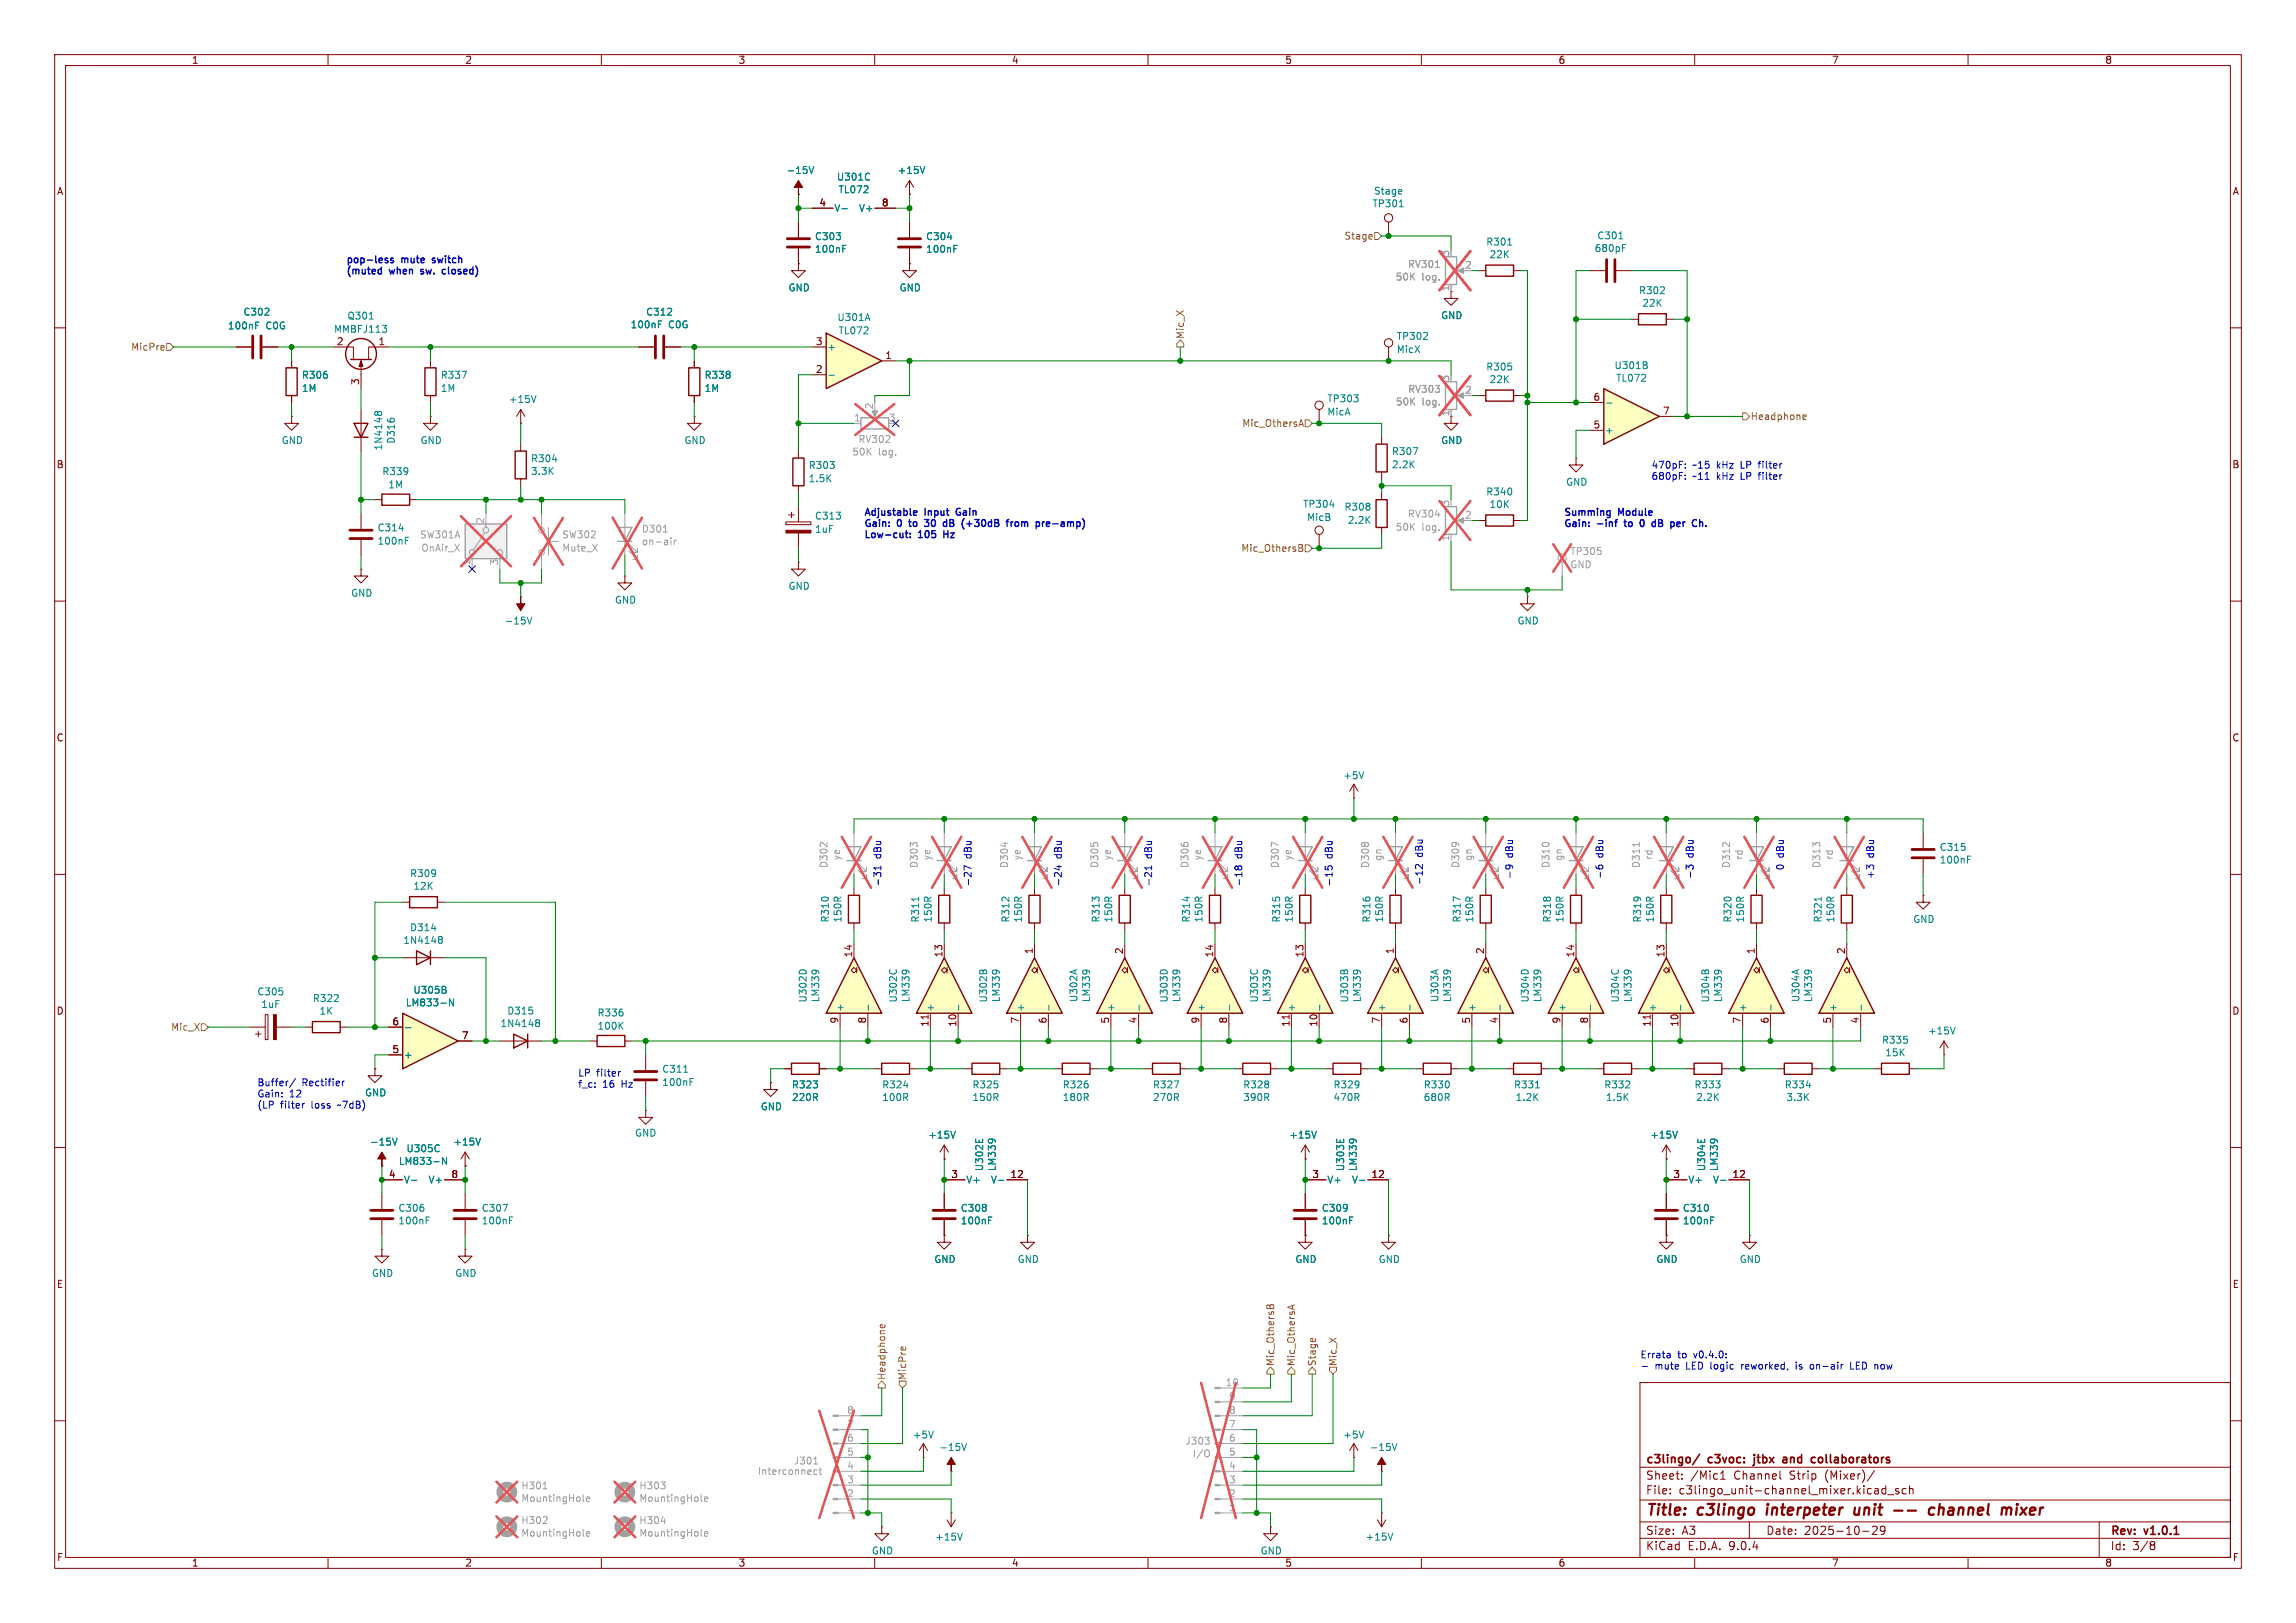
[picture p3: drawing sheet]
<svg xmlns="http://www.w3.org/2000/svg" width="420mm" height="297mm" viewBox="0 0 420 297" stroke-linecap="round" stroke-linejoin="round" font-family="sans-serif">
<defs><g id="words">
<g font-size="2.8" fill="#840000">
<text x="301" y="277.9">Title:</text>
<text x="310.6" y="277.9">c3lingo</text>
<text x="324" y="277.9">interpeter</text>
<text x="340.8" y="277.9">unit</text>
<text x="356.1" y="277.9">channel</text>
<text x="370.2" y="277.9">mixer</text>
</g>
<g font-size="2.1" fill="#840000">
<text x="301" y="268.2">c3lingo/</text>
<text x="312.6" y="268.2">c3voc:</text>
<text x="321.5" y="268.2">jtbx</text>
<text x="327.4" y="268.2">and</text>
<text x="333.2" y="268.2">collaborators</text>
<text x="301" y="273.7">File:</text>
<text x="301" y="271">Sheet:</text>
<text x="307.1" y="273.7">c3lingo_unit-channel_mixer.kicad_sch</text>
<text x="309.2" y="271">/Mic1</text>
<text x="317.2" y="271">Channel</text>
<text x="327.5" y="271">Strip</text>
<text x="334.1" y="271">(Mixer)/</text>
<text x="301" y="281.1">Size:</text>
<text x="307.6" y="281.1">A3</text>
<text x="323" y="281.1">Date:</text>
<text x="330" y="281.1">2025-10-29</text>
<text x="386" y="281.3">Rev:</text>
<text x="392.4" y="281.3">v1.0.1</text>
<text x="301" y="283.9">KiCad</text>
<text x="308.7" y="283.9">E.D.A.</text>
<text x="316.3" y="283.9">9.0.4</text>
<text x="386" y="283.9">Id:</text>
<text x="390.1" y="283.9">3/8</text>
</g>
<g font-size="1.8" fill="#840000">
<text x="35" y="11.9">1</text>
<text x="85" y="11.9">2</text>
<text x="135" y="11.9">3</text>
<text x="185" y="11.9">4</text>
<text x="235" y="11.9">5</text>
<text x="285" y="11.9">6</text>
<text x="335" y="11.9">7</text>
<text x="385" y="11.9">8</text>
<text x="10.3" y="35.9">A</text>
<text x="408.3" y="35.9">A</text>
<text x="149.8" y="37.8">4</text>
<text x="161.2" y="37.8">8</text>
<text x="61.5" y="63.2">2</text>
<text x="69.1" y="63.2">1</text>
<text x="149.2" y="63.2">3</text>
<text x="161.9" y="65.8">1</text>
<text x="65.8" y="70.6" transform="rotate(-90 65.8 70.6)">3</text>
<text x="149.2" y="68.3">2</text>
<text x="291.4" y="73.4">6</text>
<text x="304.1" y="75.9">7</text>
<text x="291.4" y="78.5">5</text>
<text x="10.3" y="85.9">B</text>
<text x="408.2" y="85.9">B</text>
<text x="10.3" y="135.9">C</text>
<text x="408.2" y="135.9">C</text>
<text x="156" y="175.3" transform="rotate(-90 156 175.3)">14</text>
<text x="172.5" y="175.3" transform="rotate(-90 172.5 175.3)">13</text>
<text x="189" y="174.7" transform="rotate(-90 189 174.7)">1</text>
<text x="205.5" y="174.7" transform="rotate(-90 205.5 174.7)">2</text>
<text x="222" y="175.3" transform="rotate(-90 222 175.3)">14</text>
<text x="238.5" y="175.3" transform="rotate(-90 238.5 175.3)">13</text>
<text x="255" y="174.7" transform="rotate(-90 255 174.7)">1</text>
<text x="271.5" y="174.7" transform="rotate(-90 271.5 174.7)">2</text>
<text x="288" y="175.3" transform="rotate(-90 288 175.3)">14</text>
<text x="304.5" y="175.3" transform="rotate(-90 304.5 175.3)">13</text>
<text x="321.1" y="174.7" transform="rotate(-90 321.1 174.7)">1</text>
<text x="337.6" y="174.7" transform="rotate(-90 337.6 174.7)">2</text>
<text x="10.3" y="185.9">D</text>
<text x="408.2" y="185.9">D</text>
<text x="71.7" y="187.7">6</text>
<text x="84.4" y="190.2">7</text>
<text x="153.4" y="187.4" transform="rotate(-90 153.4 187.4)">9</text>
<text x="158.5" y="187.4" transform="rotate(-90 158.5 187.4)">8</text>
<text x="169.9" y="188" transform="rotate(-90 169.9 188)">11</text>
<text x="175" y="188" transform="rotate(-90 175 188)">10</text>
<text x="186.4" y="187.4" transform="rotate(-90 186.4 187.4)">7</text>
<text x="191.5" y="187.4" transform="rotate(-90 191.5 187.4)">6</text>
<text x="202.9" y="187.4" transform="rotate(-90 202.9 187.4)">5</text>
<text x="208" y="187.4" transform="rotate(-90 208 187.4)">4</text>
<text x="219.5" y="187.4" transform="rotate(-90 219.5 187.4)">9</text>
<text x="224.5" y="187.4" transform="rotate(-90 224.5 187.4)">8</text>
<text x="236" y="188" transform="rotate(-90 236 188)">11</text>
<text x="241" y="188" transform="rotate(-90 241 188)">10</text>
<text x="252.5" y="187.4" transform="rotate(-90 252.5 187.4)">7</text>
<text x="257.6" y="187.4" transform="rotate(-90 257.6 187.4)">6</text>
<text x="269" y="187.4" transform="rotate(-90 269 187.4)">5</text>
<text x="274.1" y="187.4" transform="rotate(-90 274.1 187.4)">4</text>
<text x="285.5" y="187.4" transform="rotate(-90 285.5 187.4)">9</text>
<text x="290.6" y="187.4" transform="rotate(-90 290.6 187.4)">8</text>
<text x="302" y="188" transform="rotate(-90 302 188)">11</text>
<text x="307.1" y="188" transform="rotate(-90 307.1 188)">10</text>
<text x="318.5" y="187.4" transform="rotate(-90 318.5 187.4)">7</text>
<text x="323.6" y="187.4" transform="rotate(-90 323.6 187.4)">6</text>
<text x="335" y="187.4" transform="rotate(-90 335 187.4)">5</text>
<text x="340.1" y="187.4" transform="rotate(-90 340.1 187.4)">4</text>
<text x="71.7" y="192.8">5</text>
<text x="71" y="215.6">4</text>
<text x="82.5" y="215.6">8</text>
<text x="173.9" y="215.6">3</text>
<text x="184.7" y="215.6">12</text>
<text x="240" y="215.6">3</text>
<text x="250.8" y="215.6">12</text>
<text x="306" y="215.6">3</text>
<text x="316.8" y="215.6">12</text>
<text x="10.3" y="235.9">E</text>
<text x="408.3" y="235.9">E</text>
<text x="10.3" y="285.9">F</text>
<text x="35" y="286.9">1</text>
<text x="85" y="286.9">2</text>
<text x="135" y="286.9">3</text>
<text x="185" y="286.9">4</text>
<text x="235" y="286.9">5</text>
<text x="285" y="286.9">6</text>
<text x="335" y="286.9">7</text>
<text x="385" y="286.9">8</text>
<text x="408.3" y="285.9">F</text>
</g>
<g font-size="1.8" fill="#008484">
<text x="143.8" y="32">-15V</text>
<text x="153" y="33.2">U301C</text>
<text x="153.3" y="35.6">TL072</text>
<text x="164.1" y="32">+15V</text>
<text x="251.2" y="35.8">Stage</text>
<text x="152.5" y="39">V-</text>
<text x="157" y="39">V+</text>
<text x="251" y="38.1">TP301</text>
<text x="149" y="44.1">C303</text>
<text x="149" y="46.5">100nF</text>
<text x="169.3" y="44.1">C304</text>
<text x="169.3" y="46.5">100nF</text>
<text x="271.8" y="45.1">R301</text>
<text x="272.4" y="47.4">22K</text>
<text x="291.6" y="46.3">680pF</text>
<text x="292.1" y="44">C301</text>
<text x="144.1" y="53.5">GND</text>
<text x="164.5" y="53.5">GND</text>
<text x="44.4" y="58">C302</text>
<text x="63.5" y="58.7">Q301</text>
<text x="118.1" y="58">C312</text>
<text x="153.1" y="58.9">U301A</text>
<text x="263.5" y="58.6">GND</text>
<text x="299.7" y="54">R302</text>
<text x="300.3" y="56.3">22K</text>
<text x="41.6" y="60.5">100nF</text>
<text x="48.6" y="60.5">C0G</text>
<text x="61" y="61.1">MMBFJ113</text>
<text x="115.3" y="60.3">100nF</text>
<text x="122.3" y="60.3">C0G</text>
<text x="151.3" y="64.4">+</text>
<text x="153.3" y="61.4">TL072</text>
<text x="255.4" y="62.4">TP302</text>
<text x="255.4" y="64.8">MicX</text>
<text x="55.1" y="69.5">R306</text>
<text x="55.1" y="71.9">1M</text>
<text x="80.5" y="69.5">R337</text>
<text x="80.5" y="71.9">1M</text>
<text x="128.8" y="69.5">R338</text>
<text x="128.8" y="71.9">1M</text>
<text x="271.8" y="68">R305</text>
<text x="272.4" y="70.3">22K</text>
<text x="295.2" y="67.7">U301B</text>
<text x="295.5" y="70.1">TL072</text>
<text x="93" y="73.9">+15V</text>
<text x="242.7" y="73.8">TP303</text>
<text x="242.7" y="76.2">MicA</text>
<text x="51.4" y="81.5">GND</text>
<text x="70.1" y="82.5" transform="rotate(-90 70.1 82.5)">1N4148</text>
<text x="72.4" y="81.3" transform="rotate(-90 72.4 81.3)">D316</text>
<text x="76.8" y="81.5">GND</text>
<text x="125.1" y="81.5">GND</text>
<text x="254.5" y="83.5">R307</text>
<text x="263.5" y="81.5">GND</text>
<text x="293.5" y="79.6">+</text>
<text x="69.8" y="87.1">R339</text>
<text x="71" y="89.6">1M</text>
<text x="97" y="84.8">R304</text>
<text x="97" y="87.1">3.3K</text>
<text x="147.8" y="86">R303</text>
<text x="147.8" y="88.4">1.5K</text>
<text x="254.5" y="85.9">2.2K</text>
<text x="286.4" y="89.1">GND</text>
<text x="149" y="95.3">C313</text>
<text x="238.3" y="93.1">TP304</text>
<text x="239" y="95.5">MicB</text>
<text x="245.8" y="93.6">R308</text>
<text x="271.8" y="90.9">R340</text>
<text x="272.4" y="93.2">10K</text>
<text x="69" y="97.4">C314</text>
<text x="69" y="99.9">100nF</text>
<text x="149" y="97.7">1uF</text>
<text x="246.4" y="96.1">2.2K</text>
<text x="64.1" y="109.4">GND</text>
<text x="112.4" y="110.7">GND</text>
<text x="144.1" y="108.1">GND</text>
<text x="92.2" y="114.5">-15V</text>
<text x="277.5" y="114.5">GND</text>
<text x="245.6" y="142.8">+5V</text>
<text x="354.7" y="155.9">C315</text>
<text x="74.9" y="160.7">R309</text>
<text x="354.7" y="158.2">100nF</text>
<text x="75.5" y="163">12K</text>
<text x="73.7" y="172.9">1N4148</text>
<text x="74.9" y="170.6">D314</text>
<text x="151.8" y="168.9" transform="rotate(-90 151.8 168.9)">R310</text>
<text x="154.1" y="168.9" transform="rotate(-90 154.1 168.9)">150R</text>
<text x="168.3" y="168.9" transform="rotate(-90 168.3 168.9)">R311</text>
<text x="170.6" y="168.9" transform="rotate(-90 170.6 168.9)">150R</text>
<text x="184.8" y="168.9" transform="rotate(-90 184.8 168.9)">R312</text>
<text x="187.1" y="168.9" transform="rotate(-90 187.1 168.9)">150R</text>
<text x="201.3" y="168.9" transform="rotate(-90 201.3 168.9)">R313</text>
<text x="203.7" y="168.9" transform="rotate(-90 203.7 168.9)">150R</text>
<text x="217.9" y="168.9" transform="rotate(-90 217.9 168.9)">R314</text>
<text x="220.2" y="168.9" transform="rotate(-90 220.2 168.9)">150R</text>
<text x="234.4" y="168.9" transform="rotate(-90 234.4 168.9)">R315</text>
<text x="236.7" y="168.9" transform="rotate(-90 236.7 168.9)">150R</text>
<text x="250.9" y="168.9" transform="rotate(-90 250.9 168.9)">R316</text>
<text x="253.2" y="168.9" transform="rotate(-90 253.2 168.9)">150R</text>
<text x="267.4" y="168.9" transform="rotate(-90 267.4 168.9)">R317</text>
<text x="269.7" y="168.9" transform="rotate(-90 269.7 168.9)">150R</text>
<text x="283.9" y="168.9" transform="rotate(-90 283.9 168.9)">R318</text>
<text x="286.2" y="168.9" transform="rotate(-90 286.2 168.9)">150R</text>
<text x="300.4" y="168.9" transform="rotate(-90 300.4 168.9)">R319</text>
<text x="302.7" y="168.9" transform="rotate(-90 302.7 168.9)">150R</text>
<text x="316.9" y="168.9" transform="rotate(-90 316.9 168.9)">R320</text>
<text x="319.2" y="168.9" transform="rotate(-90 319.2 168.9)">150R</text>
<text x="333.4" y="168.9" transform="rotate(-90 333.4 168.9)">R321</text>
<text x="335.7" y="168.9" transform="rotate(-90 335.7 168.9)">150R</text>
<text x="349.9" y="169.1">GND</text>
<text x="47" y="182.3">C305</text>
<text x="47.7" y="184.7">1uF</text>
<text x="57.1" y="183.6">R322</text>
<text x="58.3" y="185.9">1K</text>
<text x="74.1" y="184.4">LM833-N</text>
<text x="75.5" y="182">U305B</text>
<text x="92.7" y="185.9">D315</text>
<text x="147.8" y="183.6" transform="rotate(-90 147.8 183.6)">U302D</text>
<text x="150.1" y="183.5" transform="rotate(-90 150.1 183.5)">LM339</text>
<text x="154.5" y="185.3" transform="rotate(-90 154.5 185.3)">+</text>
<text x="164.3" y="183.6" transform="rotate(-90 164.3 183.6)">U302C</text>
<text x="166.6" y="183.5" transform="rotate(-90 166.6 183.5)">LM339</text>
<text x="171" y="185.3" transform="rotate(-90 171 185.3)">+</text>
<text x="180.8" y="183.6" transform="rotate(-90 180.8 183.6)">U302B</text>
<text x="183.1" y="183.5" transform="rotate(-90 183.1 183.5)">LM339</text>
<text x="187.6" y="185.3" transform="rotate(-90 187.6 185.3)">+</text>
<text x="197.3" y="183.5" transform="rotate(-90 197.3 183.5)">U302A</text>
<text x="199.6" y="183.5" transform="rotate(-90 199.6 183.5)">LM339</text>
<text x="204.1" y="185.3" transform="rotate(-90 204.1 185.3)">+</text>
<text x="213.8" y="183.6" transform="rotate(-90 213.8 183.6)">U303D</text>
<text x="216.1" y="183.5" transform="rotate(-90 216.1 183.5)">LM339</text>
<text x="220.6" y="185.3" transform="rotate(-90 220.6 185.3)">+</text>
<text x="230.3" y="183.6" transform="rotate(-90 230.3 183.6)">U303C</text>
<text x="232.6" y="183.5" transform="rotate(-90 232.6 183.5)">LM339</text>
<text x="237.1" y="185.3" transform="rotate(-90 237.1 185.3)">+</text>
<text x="246.8" y="183.6" transform="rotate(-90 246.8 183.6)">U303B</text>
<text x="249.1" y="183.5" transform="rotate(-90 249.1 183.5)">LM339</text>
<text x="253.6" y="185.3" transform="rotate(-90 253.6 185.3)">+</text>
<text x="263.3" y="183.5" transform="rotate(-90 263.3 183.5)">U303A</text>
<text x="265.6" y="183.5" transform="rotate(-90 265.6 183.5)">LM339</text>
<text x="270.1" y="185.3" transform="rotate(-90 270.1 185.3)">+</text>
<text x="279.8" y="183.6" transform="rotate(-90 279.8 183.6)">U304D</text>
<text x="282.1" y="183.5" transform="rotate(-90 282.1 183.5)">LM339</text>
<text x="286.6" y="185.3" transform="rotate(-90 286.6 185.3)">+</text>
<text x="296.3" y="183.6" transform="rotate(-90 296.3 183.6)">U304C</text>
<text x="298.7" y="183.5" transform="rotate(-90 298.7 183.5)">LM339</text>
<text x="303.1" y="185.3" transform="rotate(-90 303.1 185.3)">+</text>
<text x="312.9" y="183.6" transform="rotate(-90 312.9 183.6)">U304B</text>
<text x="315.2" y="183.5" transform="rotate(-90 315.2 183.5)">LM339</text>
<text x="319.6" y="185.3" transform="rotate(-90 319.6 185.3)">+</text>
<text x="329.4" y="183.5" transform="rotate(-90 329.4 183.5)">U304A</text>
<text x="331.7" y="183.5" transform="rotate(-90 331.7 183.5)">LM339</text>
<text x="336.1" y="185.3" transform="rotate(-90 336.1 185.3)">+</text>
<text x="91.5" y="188.2">1N4148</text>
<text x="109.2" y="186.2">R336</text>
<text x="109.2" y="188.6">100K</text>
<text x="344.1" y="191.2">R335</text>
<text x="352.6" y="189.5">+15V</text>
<text x="73.8" y="193.9">+</text>
<text x="121" y="196.5">C311</text>
<text x="344.8" y="193.5">15K</text>
<text x="66.7" y="200.8">GND</text>
<text x="121" y="198.9">100nF</text>
<text x="139.1" y="203.4">GND</text>
<text x="144.8" y="199.4">R323</text>
<text x="144.8" y="201.7">220R</text>
<text x="161.3" y="199.4">R324</text>
<text x="161.3" y="201.7">100R</text>
<text x="177.8" y="199.4">R325</text>
<text x="177.8" y="201.7">150R</text>
<text x="194.3" y="199.4">R326</text>
<text x="194.3" y="201.7">180R</text>
<text x="210.8" y="199.4">R327</text>
<text x="210.8" y="201.7">270R</text>
<text x="227.3" y="199.4">R328</text>
<text x="227.3" y="201.7">390R</text>
<text x="243.8" y="199.4">R329</text>
<text x="243.8" y="201.7">470R</text>
<text x="260.3" y="199.4">R330</text>
<text x="260.3" y="201.7">680R</text>
<text x="276.8" y="199.4">R331</text>
<text x="277.2" y="201.7">1.2K</text>
<text x="293.4" y="199.4">R332</text>
<text x="293.7" y="201.7">1.5K</text>
<text x="309.9" y="199.4">R333</text>
<text x="310.2" y="201.7">2.2K</text>
<text x="326.4" y="199.4">R334</text>
<text x="326.7" y="201.7">3.3K</text>
<text x="67.6" y="209.8">-15V</text>
<text x="82.8" y="209.8">+15V</text>
<text x="116.1" y="208.2">GND</text>
<text x="169.7" y="208.6">+15V</text>
<text x="235.7" y="208.6">+15V</text>
<text x="301.8" y="208.6">+15V</text>
<text x="72.9" y="213.4">LM833-N</text>
<text x="74.3" y="211">U305C</text>
<text x="180" y="214.4" transform="rotate(-90 180 214.4)">U302E</text>
<text x="182.3" y="214.4" transform="rotate(-90 182.3 214.4)">LM339</text>
<text x="246.1" y="214.4" transform="rotate(-90 246.1 214.4)">U303E</text>
<text x="248.4" y="214.4" transform="rotate(-90 248.4 214.4)">LM339</text>
<text x="312.1" y="214.4" transform="rotate(-90 312.1 214.4)">U304E</text>
<text x="314.4" y="214.4" transform="rotate(-90 314.4 214.4)">LM339</text>
<text x="72.8" y="221.9">C306</text>
<text x="73.8" y="216.8">V-</text>
<text x="78.3" y="216.8">V+</text>
<text x="88" y="221.9">C307</text>
<text x="175.7" y="221.9">C308</text>
<text x="176.7" y="216.8">V+</text>
<text x="181.2" y="216.8">V-</text>
<text x="241.7" y="221.9">C309</text>
<text x="242.7" y="216.8">V+</text>
<text x="247.2" y="216.8">V-</text>
<text x="307.7" y="221.9">C310</text>
<text x="308.7" y="216.8">V+</text>
<text x="313.2" y="216.8">V-</text>
<text x="72.8" y="224.3">100nF</text>
<text x="88" y="224.3">100nF</text>
<text x="175.7" y="224.3">100nF</text>
<text x="241.7" y="224.3">100nF</text>
<text x="307.7" y="224.3">100nF</text>
<text x="67.9" y="233.9">GND</text>
<text x="83.2" y="233.9">GND</text>
<text x="170.8" y="231.3">GND</text>
<text x="186.1" y="231.3">GND</text>
<text x="236.9" y="231.3">GND</text>
<text x="252.1" y="231.3">GND</text>
<text x="302.9" y="231.3">GND</text>
<text x="318.1" y="231.3">GND</text>
<text x="166.9" y="263.4">+5V</text>
<text x="245.6" y="263.4">+5V</text>
<text x="171.7" y="265.7">-15V</text>
<text x="250.5" y="265.7">-15V</text>
<text x="159.4" y="284.7">GND</text>
<text x="171" y="282.1">+15V</text>
<text x="230.5" y="284.7">GND</text>
<text x="249.7" y="282.1">+15V</text>
</g>
<g font-size="1.8" fill="#848400">
<text x="245.8" y="44">Stage</text>
<text x="23.9" y="64.4">MicPre</text>
<text x="216.8" y="62.1" transform="rotate(-90 216.8 62.1)">Mic_X</text>
<text x="320.1" y="77.1">Headphone</text>
<text x="227.1" y="78.3">Mic_OthersA</text>
<text x="227" y="101.2">Mic_OthersB</text>
<text x="31.2" y="188.8">Mic_X</text>
<text x="233.3" y="250.1" transform="rotate(-90 233.3 250.1)">Mic_OthersB</text>
<text x="237.1" y="250.1" transform="rotate(-90 237.1 250.1)">Mic_OthersA</text>
<text x="240.9" y="250.1" transform="rotate(-90 240.9 250.1)">Stage</text>
<text x="244.7" y="250.1" transform="rotate(-90 244.7 250.1)">Mic_X</text>
<text x="162.2" y="252.6" transform="rotate(-90 162.2 252.6)">Headphone</text>
<text x="166" y="252.6" transform="rotate(-90 166 252.6)">MicPre</text>
</g>
<g font-size="1.8" fill="#a1a1a1">
<text x="265.2" y="47.1" transform="rotate(-90 265.2 47.1)">3</text>
<text x="255.2" y="51.5">50K</text>
<text x="257.5" y="49.2">RV301</text>
<text x="260.1" y="51.5">log.</text>
<text x="265.2" y="53.4" transform="rotate(-90 265.2 53.4)">1</text>
<text x="267.9" y="49.3">2</text>
<text x="265.2" y="69.9" transform="rotate(-90 265.2 69.9)">3</text>
<text x="156.1" y="77.2">1</text>
<text x="159.8" y="75" transform="rotate(-90 159.8 75)">2</text>
<text x="162.5" y="77.2">3</text>
<text x="255.2" y="74.4">50K</text>
<text x="257.5" y="72.1">RV303</text>
<text x="260.1" y="74.4">log.</text>
<text x="265.2" y="76.3" transform="rotate(-90 265.2 76.3)">1</text>
<text x="267.9" y="72.1">2</text>
<text x="155.8" y="83.6">50K</text>
<text x="156.9" y="81.3">RV302</text>
<text x="160.7" y="83.6">log.</text>
<text x="88.6" y="96" transform="rotate(-90 88.6 96)">2</text>
<text x="257.5" y="94.9">RV304</text>
<text x="265.2" y="92.8" transform="rotate(-90 265.2 92.8)">3</text>
<text x="267.9" y="95">2</text>
<text x="76.7" y="98.7">SW301A</text>
<text x="77" y="101.1">OnAir_X</text>
<text x="102.8" y="98.7">SW302</text>
<text x="102.8" y="101.1">Mute_X</text>
<text x="117.3" y="97.7">D301</text>
<text x="117.3" y="100">on-air</text>
<text x="255.2" y="97.3">50K</text>
<text x="260.1" y="97.3">log.</text>
<text x="265.2" y="99.1" transform="rotate(-90 265.2 99.1)">1</text>
<text x="287.2" y="101.8">TP305</text>
<text x="86.1" y="103.6" transform="rotate(-90 86.1 103.6)">1</text>
<text x="91.2" y="103.6" transform="rotate(-90 91.2 103.6)">3</text>
<text x="287.2" y="104.2">GND</text>
<text x="151.6" y="158.9" transform="rotate(-90 151.6 158.9)">D302</text>
<text x="153.9" y="157.5" transform="rotate(-90 153.9 157.5)">ye</text>
<text x="168.1" y="158.9" transform="rotate(-90 168.1 158.9)">D303</text>
<text x="170.4" y="157.5" transform="rotate(-90 170.4 157.5)">ye</text>
<text x="184.6" y="158.9" transform="rotate(-90 184.6 158.9)">D304</text>
<text x="186.9" y="157.5" transform="rotate(-90 186.9 157.5)">ye</text>
<text x="201.1" y="158.9" transform="rotate(-90 201.1 158.9)">D305</text>
<text x="203.4" y="157.5" transform="rotate(-90 203.4 157.5)">ye</text>
<text x="217.6" y="158.9" transform="rotate(-90 217.6 158.9)">D306</text>
<text x="219.9" y="157.5" transform="rotate(-90 219.9 157.5)">ye</text>
<text x="234.1" y="158.9" transform="rotate(-90 234.1 158.9)">D307</text>
<text x="236.4" y="157.5" transform="rotate(-90 236.4 157.5)">ye</text>
<text x="250.6" y="158.9" transform="rotate(-90 250.6 158.9)">D308</text>
<text x="252.9" y="157.6" transform="rotate(-90 252.9 157.6)">gn</text>
<text x="267.1" y="158.9" transform="rotate(-90 267.1 158.9)">D309</text>
<text x="269.4" y="157.6" transform="rotate(-90 269.4 157.6)">gn</text>
<text x="283.6" y="158.9" transform="rotate(-90 283.6 158.9)">D310</text>
<text x="286" y="157.6" transform="rotate(-90 286 157.6)">gn</text>
<text x="300.2" y="158.9" transform="rotate(-90 300.2 158.9)">D311</text>
<text x="302.5" y="157.5" transform="rotate(-90 302.5 157.5)">rd</text>
<text x="316.7" y="158.9" transform="rotate(-90 316.7 158.9)">D312</text>
<text x="319" y="157.5" transform="rotate(-90 319 157.5)">rd</text>
<text x="333.2" y="158.9" transform="rotate(-90 333.2 158.9)">D313</text>
<text x="335.5" y="157.5" transform="rotate(-90 335.5 157.5)">rd</text>
<text x="224.1" y="253.7">10</text>
<text x="224.7" y="256.3">9</text>
<text x="154.9" y="263.9">6</text>
<text x="154.9" y="261.4">7</text>
<text x="154.9" y="258.8">8</text>
<text x="224.7" y="263.9">6</text>
<text x="224.7" y="261.4">7</text>
<text x="224.7" y="258.8">8</text>
<text x="145.1" y="268.2">J301</text>
<text x="154.9" y="269">4</text>
<text x="154.9" y="266.4">5</text>
<text x="216.8" y="264.6">J303</text>
<text x="218.1" y="266.9">I/O</text>
<text x="224.7" y="269">4</text>
<text x="224.7" y="266.4">5</text>
<text x="95.3" y="272.7">H301</text>
<text x="95.3" y="275.1">MountingHole</text>
<text x="116.8" y="272.7">H303</text>
<text x="116.8" y="275.1">MountingHole</text>
<text x="138.5" y="270.1">Interconnect</text>
<text x="154.9" y="274.1">2</text>
<text x="154.9" y="271.5">3</text>
<text x="224.7" y="274.1">2</text>
<text x="224.7" y="271.5">3</text>
<text x="95.3" y="279.1">H302</text>
<text x="95.3" y="281.4">MountingHole</text>
<text x="116.8" y="279.1">H304</text>
<text x="116.8" y="281.4">MountingHole</text>
<text x="154.9" y="276.6">1</text>
<text x="224.7" y="276.6">1</text>
</g>
<g font-size="1.8" fill="#0000c2">
<text x="63.2" y="48.3">pop-less</text>
<text x="63.2" y="50.3">(muted</text>
<text x="71.4" y="50.3">when</text>
<text x="73.6" y="48.3">mute</text>
<text x="77.6" y="50.3">sw.</text>
<text x="79.7" y="48.3">switch</text>
<text x="82" y="50.3">closed)</text>
<text x="302" y="85.8">470pF:</text>
<text x="302" y="87.9">680pF:</text>
<text x="309.7" y="85.8">~15</text>
<text x="309.7" y="87.9">~11</text>
<text x="314.2" y="85.8">kHz</text>
<text x="314.2" y="87.9">kHz</text>
<text x="318.8" y="85.8">LP</text>
<text x="318.8" y="87.9">LP</text>
<text x="322.2" y="85.8">filter</text>
<text x="322.2" y="87.9">filter</text>
<text x="158" y="94.5">Adjustable</text>
<text x="169.3" y="94.5">Input</text>
<text x="175.5" y="94.5">Gain</text>
<text x="286" y="94.5">Summing</text>
<text x="296.1" y="94.5">Module</text>
<text x="158" y="96.5">Gain:</text>
<text x="158" y="98.6">Low-cut:</text>
<text x="164.2" y="96.5">0</text>
<text x="166.9" y="96.5">to</text>
<text x="168.1" y="98.6">105</text>
<text x="170.3" y="96.5">30</text>
<text x="173.2" y="98.6">Hz</text>
<text x="174.2" y="96.5">dB</text>
<text x="178.1" y="96.5">(+30dB</text>
<text x="186.8" y="96.5">from</text>
<text x="192.6" y="96.5">pre-amp)</text>
<text x="286" y="96.5">Gain:</text>
<text x="292.3" y="96.5">-inf</text>
<text x="297.8" y="96.5">to</text>
<text x="301.1" y="96.5">0</text>
<text x="303.8" y="96.5">dB</text>
<text x="307.7" y="96.5">per</text>
<text x="312.2" y="96.5">Ch.</text>
<text x="161.3" y="157.1" transform="rotate(-90 161.3 157.1)">dBu</text>
<text x="177.8" y="157.1" transform="rotate(-90 177.8 157.1)">dBu</text>
<text x="194.3" y="157.1" transform="rotate(-90 194.3 157.1)">dBu</text>
<text x="210.8" y="157.1" transform="rotate(-90 210.8 157.1)">dBu</text>
<text x="227.3" y="157.1" transform="rotate(-90 227.3 157.1)">dBu</text>
<text x="243.8" y="157.1" transform="rotate(-90 243.8 157.1)">dBu</text>
<text x="260.3" y="156.9" transform="rotate(-90 260.3 156.9)">dBu</text>
<text x="276.9" y="160.9" transform="rotate(-90 276.9 160.9)">-9</text>
<text x="276.9" y="157" transform="rotate(-90 276.9 157)">dBu</text>
<text x="293.4" y="160.9" transform="rotate(-90 293.4 160.9)">-6</text>
<text x="293.4" y="157" transform="rotate(-90 293.4 157)">dBu</text>
<text x="309.9" y="160.9" transform="rotate(-90 309.9 160.9)">-3</text>
<text x="309.9" y="157" transform="rotate(-90 309.9 157)">dBu</text>
<text x="326.4" y="159.4" transform="rotate(-90 326.4 159.4)">0</text>
<text x="326.4" y="157" transform="rotate(-90 326.4 157)">dBu</text>
<text x="342.9" y="160.9" transform="rotate(-90 342.9 160.9)">+3</text>
<text x="342.9" y="157" transform="rotate(-90 342.9 157)">dBu</text>
<text x="161.3" y="162.3" transform="rotate(-90 161.3 162.3)">-31</text>
<text x="177.8" y="162.3" transform="rotate(-90 177.8 162.3)">-27</text>
<text x="194.3" y="162.3" transform="rotate(-90 194.3 162.3)">-24</text>
<text x="210.8" y="162.3" transform="rotate(-90 210.8 162.3)">-21</text>
<text x="227.3" y="162.3" transform="rotate(-90 227.3 162.3)">-18</text>
<text x="243.8" y="162.3" transform="rotate(-90 243.8 162.3)">-15</text>
<text x="260.3" y="162.1" transform="rotate(-90 260.3 162.1)">-12</text>
<text x="105.7" y="197.1">LP</text>
<text x="109.1" y="197.1">filter</text>
<text x="47" y="198.9">Buffer/</text>
<text x="47" y="200.9">Gain:</text>
<text x="47" y="202.9">(LP</text>
<text x="51.3" y="202.9">filter</text>
<text x="52.9" y="200.9">12</text>
<text x="55.2" y="198.9">Rectifier</text>
<text x="57.1" y="202.9">loss</text>
<text x="62.1" y="202.9">~7dB)</text>
<text x="105.7" y="199.1">f_c:</text>
<text x="110.2" y="199.1">16</text>
<text x="113.8" y="199.1">Hz</text>
<text x="300" y="248.7">Errata</text>
<text x="302.7" y="250.7">mute</text>
<text x="306.9" y="248.7">to</text>
<text x="308.5" y="250.7">LED logic</text>
<text x="309.9" y="248.7">v0.4.0:</text>
<text x="319" y="250.7">reworked,</text>
<text x="329.2" y="250.7">is</text>
<text x="332" y="250.7">on-air</text>
<text x="339.6" y="250.7">LED now</text>
</g>
</g></defs>
<g fill="none" stroke="#840000" stroke-width=".18">
<path d="M10 10h400v277h-400zM12 12h396v273h-396zM60 10v2M110 10v2M160 10v2M210 10v2M260 10v2M310 10v2M360 10v2M10 60h2M408 60h2M10 110h2"/>
<path d="M408 110h2M10 160h2M408 160h2M189.2 162.6v1.2M189.2 168.9v1.3M10 210h2M408 210h2M300 253h108v32h-108zM10 260h2M300 278.5h108M300 274.5h108M300 268.5h108"/>
<path d="M305.5 273.2v.2M305.5 272.5v.1M307.7 270.5v.2M307.7 269.8v.1M314.7 270.7h.9M314.7 269.6l.5-.4v1.5M320 278.5v3M325.6 270.5l.2 .2M342.5 279.4l.6-.1 .2 .1 .1 .3-1 1.1h1M342.9 269.1l-1.3 1.9M342.9 272.5h.6l.1 .9M342.9 273.3h.7"/>
<path d="M343.6 272.7l-.7 .2M344.8 279.9l-.3 .3h-.3l-.3-.3 .2-.5 .4-.1 .2 .1a.99 .99 0 0 1-.3 1.4h-.3M344.9 272.5l-.4-.1-.3 .3v.4l.2 .2h.5M344.9 271.9v1.5M345.3 273.5h1.1M347.3 272.5l-.4-.1-.2 .2 .1 .2 .5 .2v.3h-.6M348.7 272.5l-.5-.1-.3 .3v.4l.2 .2h.6M349.3 272.5l.2-.1 .4 .1v.9M349.3 271.9v1.5M384 278.5v6.5M408 260h2M60 285v2"/>
<path d="M110 285v2M160 285v2M210 285v2M260 285v2M300 281.5h108M310 285v2M340.7 280.2h1.2M360 285v2M393.6 282.1l.4 .1 .2 .2-.3 .3M393.6 282.7h.3M393.9 282.7l.2 .2 .1 .4-.2 .2-.4 .1"/>
</g>
<path d="M310.9 266.1l-1.3 1.9M320.8 268.1l-.2 .1M326.2 266.8l.4-.1 .2 .2M326.8 267l-.5 .1a.29 .29 0 0 0-.2 .3 .29 .29 0 0 0 .2 .3l.5-.1M331.6 266.7l.4 .1M332 267.6l-.4 .1M397.7 280.8h.8" fill="none" stroke="#840000" stroke-width=".3"/>
<g fill="none" stroke="#840000" stroke-width=".4">
<path d="M323.3 275.9l-.2 1.3M339.3 275.9v1.2a.57 .57 0 0 0 .7-.1M340.2 275.9l-.2 1.3M346.5 276.4h1.5M349 276.4h1.5M353.9 276a.66 .66 0 0 0-1 .3l-.1 .5 .2 .3 .1 .1 .6-.1M354.8 275.2l-.2 2M355.5 276a.57 .57 0 0 0-.8 .1M367.7 275.9l.2 .3-.1 1M368.9 275.9l-.1 1.3M369 275.2v.2M369 275.2l-.1 .1 .1 .1"/>
<path d="M369 275.2l.1 .1-.1 .1"/>
</g>
<path d="M188.2 163.8h2v5.1h-2z" fill="none" stroke="#840000" stroke-width=".25"/>
<path d="M255.3 152.4v7.6M256 159.3l1.6 1.5v-.8v.8h-.8M256 158l1.6 1.5v-.7v.7h-.8" fill="none" stroke="#a1a1a1" stroke-width=".18"/>
<path d="M254 154.9h2.5l-1.2 2.6zM254 157.5h2.5" fill="none" stroke="#a1a1a1" stroke-width=".25"/>
<path d="M253 153.1l5.4 9.4M258.4 153.1l-5.4 9.4" fill="none" stroke="#e65255" stroke-width=".46"/>
<path d="M189.2 175.3l5.1 10.1h-10.2z" fill="#ffffc2"/>
<path d="M271.8 48.5h5.1v2h-5.1zM271.8 71.4h5.1v2h-5.1zM189.2 175.3l5.1 10.1h-10.2z" fill="none" stroke="#840000" stroke-width=".25"/>
<g fill="none" stroke="#840000" stroke-width=".18">
<path d="M265.4 53.3v1.3h1.3l-1.3 1.3-1.2-1.3h1.2M270.5 49.5h1.3M276.9 49.5h1.2M270.5 72.4h1.3M276.9 72.4h1.2M143.8 95.5h4.5v.5h-4.5zM144.3 94.2h1M144.8 93.7v1M146 92.7v2.8M146 97.5v2.8M189.2 172.7v2.6M189.7 177v.5l-.5-.5-.5 .5 .5 .6 .5-.6v.6"/>
<path d="M186.7 185.4v2.6M191.8 185.4v2.6M69.8 213.4h.1M161.3 279.4v1.3h1.3l-1.3 1.2-1.3-1.2h1.3M161.3 279.4h.1"/>
</g>
<path d="M275.8 44.9h.7M179.3 177.6l.2-.1 .3 .1M180.5 177.7l-.1-.2h-.3l-.3 .3M181.7 177.6h.8M182.1 177.5l.1 .1M191.9 183.9v1M71.8 208.3l.4 1.2 .4-1.2" fill="none" stroke="#008484" stroke-width=".18"/>
<path d="M264.4 47h2v5.1h-2z" fill="none" stroke="#a1a1a1" stroke-width=".25"/>
<g fill="#a1a1a1" stroke="#a1a1a1" stroke-width=".18">
<path d="M266.6 49.5l1.1-.5v1z"/>
<path d="M152.4 276.7h.9v.3h-.9z"/>
<path d="M152.4 274.2h.9v.2h-.9z"/>
<path d="M152.4 271.7h.9v.2h-.9z"/>
<path d="M152.4 269.1h.9v.3h-.9z"/>
<path d="M152.4 266.6h.9v.2h-.9z"/>
<path d="M152.4 264h.9v.3h-.9z"/>
<path d="M152.4 261.5h.9v.2h-.9z"/>
<path d="M152.4 259h.9v.2h-.9z"/>
</g>
<g fill="none" stroke="#a1a1a1" stroke-width=".18">
<path d="M262.6 48.9h.7M265.4 52.1v1.2M267 49.5h1M153.3 259.1h4.2M148.9 267.9h.7M149.5 269h-.4l-.2 .2 .1 .6h.5M149.8 269h.5M150 268.5v1.1l.3 .2M153.3 276.9h4.2M153.3 274.3h4.2M153.3 271.8h4.2M153.3 269.2h4.2"/>
<path d="M153.3 266.7h4.2M153.3 264.2h4.2M153.3 261.6h4.2"/>
</g>
<path d="M263.3 45.9l5.7 7.2M269 45.9l-5.7 7.2M149.9 258.1l6.3 19.7M156.2 258.1l-6.3 19.7" fill="none" stroke="#e65255" stroke-width=".46"/>
<g fill="#840000" stroke="#840000" stroke-width=".18">
<path d="M143.8 97h4.5v.5h-4.5z"/>
<path d="M69.8 210.8l.8 1.3h-.8v1.3v-1.3h-.7z"/>
</g>
<path d="M172.7 175.3l5.1 10.1h-10.2z" fill="#ffffc2"/>
<path d="M172.7 175.3l5.1 10.1h-10.2z" fill="none" stroke="#840000" stroke-width=".25"/>
<path d="M172.7 172.7v2.6M173.2 177v.5l-.5-.5-.5 .5 .5 .6 .5-.6v.6M169.8 185.7v.7M170.2 185.4v2.6M175.3 185.4v2.6" fill="none" stroke="#840000" stroke-width=".18"/>
<path d="M162.8 177.5h.1M163.9 177.5h.1M165.1 177.6h.9M165.6 177.5l.1 .1M175.4 183.9v1" fill="none" stroke="#008484" stroke-width=".18"/>
<path d="M222.2 175.3l5.1 10.1h-10.1z" fill="#ffffc2"/>
<path d="M222.2 175.3l5.1 10.1h-10.1zM210.8 194.6h5.1v2h-5.1z" fill="none" stroke="#840000" stroke-width=".25"/>
<path d="M222.2 172.7v2.6M222.8 177v.5l-.6-.5-.5 .5 .5 .6 .6-.6v.6M209.5 195.6h1.3M215.9 195.6h1.3M219.7 185.4v2.6M224.8 185.4v2.6" fill="none" stroke="#840000" stroke-width=".18"/>
<path d="M212.5 177.5h.7M214.7 177.6h.8M215.1 177.5l.1 .1M214.8 197.8h.8l-.5 1.3M224.9 183.9v1" fill="none" stroke="#008484" stroke-width=".18"/>
<path d="M238.8 175.3l5 10.1h-10.1z" fill="#ffffc2"/>
<path d="M204.7 163.8h2.1v5.1h-2.1zM221.2 163.8h2.1v5.1h-2.1zM237.7 163.8h2.1v5.1h-2.1zM238.8 175.3l5 10.1h-10.1zM227.3 194.6h5.1v2h-5.1z" fill="none" stroke="#840000" stroke-width=".25"/>
<g fill="none" stroke="#840000" stroke-width=".18">
<path d="M205.7 162.6v1.2M205.7 168.9v1.3M222.2 162.6v1.2M222.2 168.9v1.3M238.8 162.6v1.2M238.8 168.9v1.3M238.8 172.7v2.6M239.3 177v.5l-.5-.5-.5 .5 .5 .6 .5-.6v.6M226.1 195.6h1.2M232.4 195.6h1.3M235.8 185.7v.7M236.2 185.4v2.6"/>
<path d="M241.3 185.4v2.6"/>
</g>
<path d="M217.1 164.1v.8M228.9 177.5h-.1M229.9 177.5h.1M231.2 177.6h.8M231.6 177.5l.1 .1M241.4 183.9v1" fill="none" stroke="#008484" stroke-width=".18"/>
<path d="M205.7 175.3l5.1 10.1h-10.1z" fill="#ffffc2"/>
<path d="M205.7 175.3l5.1 10.1h-10.1zM320.3 163.8h2v5.1h-2zM336.8 163.8h2v5.1h-2zM57.1 186.9h5.1v2.1h-5.1zM161.3 194.6h5.1v2h-5.1zM177.8 194.6h5.1v2h-5.1zM194.3 194.6h5.1v2h-5.1zM326.4 194.6h5.1v2h-5.1zM344.2 194.6h5v2h-5z" fill="none" stroke="#840000" stroke-width=".25"/>
<g fill="none" stroke="#840000" stroke-width=".18">
<path d="M351.8 152.4v2.8M351.8 157.2v2.8M205.7 172.7v2.6M206.2 177v.5l-.5-.5-.5 .5 .5 .6 .5-.6v.6M321.3 162.6v1.2M321.3 168.9v1.3M337.8 162.6v1.2M337.8 168.9v1.3M351.8 163.8v1.3h1.3l-1.3 1.3-1.3-1.3h1.3M351.8 163.8h.1M45.7 188h2.8M46.7 189.2h1.1"/>
<path d="M47.2 188.7v1M48.5 185.7h.5v4.5h-.5zM50.5 188h2.8M55.9 188h1.2M62.2 188h1.3M160 195.6h1.3M166.4 195.6h1.2M176.5 195.6h1.3M182.9 195.6h1.2M193 195.6h1.3M199.4 195.6h1.3M203.2 185.4v2.6"/>
<path d="M208.3 185.4v2.6M325.1 195.6h1.3M331.5 195.6h1.2M342.9 195.6h1.3M349.2 195.6h1.3M355.6 193h.1M355.6 190.5l.8 1.3M355.6 190.5l-.8 1.3M355.6 190.5v2.5M69.8 215.9h3.9M69.8 218.4v2.8M81.3 215.9h3.8"/>
<path d="M85.1 213.4h.1M85.1 210.8v2.6M85.1 218.4v2.8M85.1 210.8l-.8 1.3M85.1 210.8l.8 1.3M118.1 203.2v1.3h1.3l-1.3 1.2-1.3-1.2h1.3M118.1 203.2h.1M172.7 212.1h.1M172.7 215.9h3.8M172.7 209.6v2.5M172.7 218.4v2.8M172.7 209.6l.8 1.2"/>
<path d="M172.7 209.6l-.7 1.2M184.1 215.9h3.9M238.8 212.1h.1M238.8 209.6v2.5M238.8 218.4v2.8M238.8 209.6l.7 1.2M238.8 209.6l-.8 1.2M238.8 215.9h3.8M250.2 215.9h3.8M304.8 212.1h.1M304.8 215.9h3.8M304.8 209.6l.8 1.2"/>
<path d="M304.8 209.6l-.8 1.2M304.8 209.6v2.5M304.8 218.4v2.8M316.2 215.9h3.8M69.8 228.6v1.3h1.3l-1.3 1.2-1.2-1.2h1.2M69.8 228.6h.1M69.8 223.3v2.8M85.1 228.6v1.3h1.3l-1.3 1.2-1.3-1.2h1.3M85.1 228.6h.1M85.1 223.3v2.8M172.7 226.1v1.2h1.3l-1.3 1.3-1.3-1.3h1.3M172.7 226.1h.1"/>
<path d="M172.7 223.3v2.8M188 226.1v1.2h1.2l-1.2 1.3-1.3-1.3h1.3M188 226.1h.1M238.8 226.1v1.2h1.2l-1.2 1.3-1.3-1.3h1.3M238.8 226.1h.1M238.8 223.3v2.8M254 226.1v1.2h1.3l-1.3 1.3-1.3-1.3h1.3M254 226.1h.1M304.8 226.1v1.2h1.3l-1.3 1.3-1.3-1.3h1.3M304.8 226.1h.1M304.8 223.3v2.8M320 226.1v1.2h1.3l-1.3 1.3-1.2-1.3h1.2"/>
<path d="M320 226.1h.1M168.9 266.7h.1M168.9 264.2l-.8 1.2M168.9 264.2l.8 1.2M168.9 264.2v2.5M173.2 278.1l.8 1.3M174 269.2h.1M174 276.9h.1M174 276.9v2.5M174.8 278.1l-.8 1.3M247.6 266.7h.1M247.6 264.2l-.7 1.2"/>
<path d="M247.6 264.2l.8 1.2M247.6 264.2v2.5M252 278.1l.7 1.3M252.7 276.9h.1M252.7 269.2h.1M252.7 276.9v2.5M253.5 278.1l-.8 1.3"/>
</g>
<g fill="none" stroke="#008484" stroke-width=".18">
<path d="M359.9 157.3h.4M359.9 156.7h.6M197 177.4l-1.3 .5M198.2 177.6h.8M198.6 177.5l.1 .1M333.1 164.2v.7M165.3 198.7h.8M208.4 183.9v1M330.4 198.7h.8M357.6 188l-.4 1.2M75.3 216h.9M80.3 209.6h.1"/>
<path d="M80.3 210.6v.1M81.7 211.8v1.3l-.8-1.3v1.3M87.9 208.3l-.4 1.2M174.8 207l-.5 1.3M178.5 208.4v.7M179.8 208.4v.7M180.9 208.5h.9M181.3 208.4l.2 .1M182.7 216h.9M240.8 207l-.4 1.3M244.5 208.4v.7M245.8 208.4v.7"/>
<path d="M247 208.5h.8M247.4 208.4l.1 .1M248.7 216h1M306.8 207l-.4 1.3M310.6 208.4v.7M311.8 208.4v.7M313 208.5h.8M313.4 208.4l.1 .1M314.7 216h1M78 223.3h.4M78 222.7h.6M92 220.4h.8l-.5 1.3"/>
<path d="M93.2 223.3h.4M93.2 222.7h.6M180.8 223.3h.5M180.8 222.7h.6M246.9 223.3h.4M246.9 222.7h.6M312.9 223.3h.4M312.9 222.7h.6M170.7 261.9l-.4 1.2M175.9 264.2l.5 1.2 .4-1.2M249.5 261.9l-.5 1.2M254.7 264.2l.4 1.2 .4-1.2"/>
<path d="M176 280.6l-.4 1.2M254.8 280.6l-.5 1.2"/>
</g>
<path d="M349.8 155.4h4M349.8 157h4M67.8 221.5h4.1M67.8 223h4.1M83.1 221.5h4M83.1 223h4M170.7 221.5h4.1M170.7 223h4.1M236.7 221.5h4.1M236.7 223h4.1M302.8 221.5h4M302.8 223h4" fill="none" stroke="#840000" stroke-width=".51"/>
<g fill="#840000" stroke="#840000" stroke-width=".18">
<path d="M174 266.7l.8 1.3h-.8v1.2v-1.2h-.8z"/>
<path d="M252.7 266.7l.8 1.3h-.8v1.2v-1.2h-.7z"/>
<path d="M50 185.7h.5v4.5h-.5z"/>
</g>
<g fill="none" stroke="#a1a1a1" stroke-width="1.3">
<circle cx="92.7" cy="273" r="1.27"/>
<circle cx="92.7" cy="279.4" r="1.27"/>
<circle cx="114.3" cy="273" r="1.27"/>
<circle cx="114.3" cy="279.4" r="1.27"/>
</g>
<g fill="none" stroke="#a1a1a1" stroke-width=".18">
<path d="M172.7 152.4v7.6M173.5 159.3l1.5 1.5v-.8v.8h-.8M173.5 158l1.5 1.5v-.7v.7h-.8M183.9 154.1v.8M189.2 152.4v7.6M190 159.3l1.5 1.5v-.8v.8h-.7M190 158l1.5 1.5v-.7v.7h-.7M205.7 152.4v7.6M206.5 159.3l1.5 1.5v-.8v.8h-.7M206.5 158l1.5 1.5v-.7v.7h-.7M222.2 152.4v7.6M223 159.3l1.5 1.5v-.8v.8h-.7"/>
<path d="M223 158l1.5 1.5v-.7v.7h-.7M233.8 154.7l-1.2-.6v.9M238.8 152.4v7.6M239.5 159.3l1.5 1.5v-.8v.8h-.7M239.5 158l1.5 1.5v-.7v.7h-.7M321.3 152.4v7.6M322.1 159.3l1.5 1.5v-.8v.8h-.8M322.1 158l1.5 1.5v-.7v.7h-.8M337.8 152.4v7.6M338.6 159.3l1.5 1.5v-.8v.8h-.8M338.6 158l1.5 1.5v-.7v.7h-.8M223.1 259.1h4.2"/>
<path d="M223.1 256.5h4.2M223.1 254h4.2M99.3 278.8h.8M99.4 272.5h.7M100 277.7v.4M106.7 274.6l.2 .2M107.3 274.3l.6-.1-.1-.2-.3-.1-.2 .2v.6h.5M120.9 271.2h.8l-.5 .5M120.9 278.4h.8M121.6 271.8v.5M128.3 274.6l.1 .2M128.9 274.3l.6-.1-.1-.2-.4-.1-.1 .2v.6h.5"/>
<path d="M220.4 263h.8l-.4 .5M220.9 265.3l.1 .1a.81 .81 0 0 1-.1 1.2M221.1 263.6l.1 .1-.1 .5M223.1 276.9h4.2M223.1 274.3h4.2M223.1 271.8h4.2M223.1 269.2h4.2M223.1 266.7h4.2M223.1 264.2h4.2M223.1 261.6h4.2M106.7 280.9l.2 .2M107.3 280.7l.6-.1-.1-.3h-.3l-.2 .2v.6h.5"/>
<path d="M128.3 280.9l.1 .2M128.9 280.7l.6-.1-.1-.3h-.4l-.1 .2v.6h.5"/>
</g>
<g fill="none" stroke="#e65255" stroke-width=".46">
<path d="M170.5 153.1l5.3 9.4M175.8 153.1l-5.3 9.4M187 153.1l5.4 9.4M192.4 153.1l-5.4 9.4M203.5 153.1l5.4 9.4M208.9 153.1l-5.4 9.4M220 153.1l5.4 9.4M225.4 153.1l-5.4 9.4M236.5 153.1l5.4 9.4M241.9 153.1l-5.4 9.4M319.1 153.1l5.3 9.4M324.4 153.1l-5.3 9.4"/>
<path d="M335.6 153.1l5.3 9.4M340.9 153.1l-5.3 9.4M219.7 253.1l6.4 24.7M226.1 253.1l-6.4 24.7M90.8 277.5l3.8 3.8M90.8 271.1l3.8 3.9M94.6 277.5l-3.8 3.8M94.6 271.1l-3.8 3.9M112.4 271.1l3.8 3.9M112.4 277.5l3.8 3.8M116.2 271.1l-3.8 3.9M116.2 277.5l-3.8 3.8"/>
</g>
<g fill="#a1a1a1" stroke="#a1a1a1" stroke-width=".18">
<path d="M222.2 276.7h.9v.3h-.9z"/>
<path d="M222.2 274.2h.9v.2h-.9z"/>
<path d="M222.2 271.7h.9v.2h-.9z"/>
<path d="M222.2 269.1h.9v.3h-.9z"/>
<path d="M222.2 266.6h.9v.2h-.9z"/>
<path d="M222.2 264h.9v.3h-.9z"/>
<path d="M222.2 261.5h.9v.2h-.9z"/>
<path d="M222.2 259h.9v.2h-.9z"/>
<path d="M222.2 256.4h.9v.3h-.9z"/>
<path d="M222.2 253.9h.9v.2h-.9z"/>
</g>
<g fill="none" stroke="#a1a1a1" stroke-width=".25">
<path d="M171.4 154.9h2.6l-1.3 2.6zM171.4 157.5h2.6M188 154.9h2.5l-1.3 2.6zM188 157.5h2.5M204.5 154.9h2.5l-1.3 2.6zM204.5 157.5h2.5M221 154.9h2.5l-1.3 2.6zM221 157.5h2.5M237.5 154.9h2.5l-1.2 2.6zM237.5 157.5h2.5M320 154.9h2.6l-1.3 2.6zM320 157.5h2.6"/>
<path d="M336.5 154.9h2.6l-1.3 2.6zM336.5 157.5h2.6"/>
</g>
<path d="M321.3 175.3l5.1 10.1h-10.2z" fill="#ffffc2"/>
<path d="M321.3 175.3l5.1 10.1h-10.2zM309.9 194.6h5.1v2h-5.1z" fill="none" stroke="#840000" stroke-width=".25"/>
<path d="M321.3 172.7v2.6M321.8 177v.5l-.5-.5-.5 .5 .5 .6 .5-.6v.6M308.6 195.6h1.3M315 195.6h1.2M318.8 185.4v2.6M323.8 185.4v2.6" fill="none" stroke="#840000" stroke-width=".18"/>
<path d="M311.4 177.6l.1-.1 .3 .1M312.6 177.7l-.2-.2h-.3l-.2 .3M313.7 177.6h.9M314.2 177.5l.1 .1M323.9 183.9v1" fill="none" stroke="#008484" stroke-width=".18"/>
<path d="M337.8 175.3l5.1 10.1h-10.2z" fill="#ffffc2"/>
<path d="M251.7 81.3h2v5.1h-2zM337.8 175.3l5.1 10.1h-10.2z" fill="none" stroke="#840000" stroke-width=".25"/>
<g fill="none" stroke="#840000" stroke-width=".18">
<path d="M241.3 74.9v2.6M252.7 80v1.3M252.7 86.4v1.2M337.8 172.7v2.6M338.3 177v.5l-.5-.5-.5 .5 .5 .6 .5-.6v.6M141 198.1v1.3h1.2l-1.2 1.3-1.3-1.3h1.3M141 198.1h.1M335.3 185.4v2.6M340.4 185.4v2.6M232.4 279.4v1.3h1.3l-1.3 1.2-1.3-1.2h1.3M232.4 279.4h.1"/>
<circle cx="241.3" cy="74.2" r=".76"/>
</g>
<path d="M258.5 81.9h.8l-.5 1.3M329.1 177.4l-1.3 .5M330.2 177.6h.9M330.7 177.5l.1 .1M340.5 183.9v1" fill="none" stroke="#008484" stroke-width=".18"/>
<path d="M156.2 152.4v7.6M157 159.3l1.5 1.5v-.8v.8h-.8M157 158l1.5 1.5v-.7v.7h-.8" fill="none" stroke="#a1a1a1" stroke-width=".18"/>
<path d="M154.9 154.9h2.6l-1.3 2.6zM154.9 157.5h2.6" fill="none" stroke="#a1a1a1" stroke-width=".25"/>
<path d="M154 153.1l5.3 9.4M159.3 153.1l-5.3 9.4" fill="none" stroke="#e65255" stroke-width=".46"/>
<path d="M85.1 95.9h7.6v6.3h-7.6z" fill="#f0f0f0"/>
<g fill="none" stroke="#a1a1a1" stroke-width=".18">
<path d="M265.4 74.9v1.3M267 72.4h1M88.6 97.5l-2 3.1M88.9 94v2.5M265.4 97.8v1.3M267 95.3h1M86.4 101.6v2.5M91.4 101.6v2.5"/>
<circle cx="88.9" cy="97" r=".51"/>
<circle cx="86.4" cy="101.1" r=".51"/>
<circle cx="91.4" cy="101.1" r=".51"/>
</g>
<path d="M264.4 69.9h2v5h-2zM85.1 95.9h7.6v6.3h-7.6zM264.4 92.7h2v5.1h-2z" fill="none" stroke="#a1a1a1" stroke-width=".25"/>
<path d="M263.3 68.8l5.7 7.2M269 68.8l-5.7 7.2M84.3 94.5l9.2 9.2M93.5 94.5l-9.2 9.2M263.3 91.7l5.7 7.1M269 91.7l-5.7 7.1" fill="none" stroke="#e65255" stroke-width=".46"/>
<path d="M145 83.8h2.1v5.1h-2.1zM271.8 94.2h5.1v2.1h-5.1zM94 189.2l2.5 1.3-2.5 1.3zM96.5 189.2v2.6M144.8 194.6h5.1v2h-5.1z" fill="none" stroke="#840000" stroke-width=".25"/>
<g fill="none" stroke="#840000" stroke-width=".18">
<path d="M146 35.6h.1M148.6 38.1h3.8M160 38.1h3.8M146 48.3v1.2h1.3l-1.3 1.3-1.2-1.3h1.2M146 48.3h.1M146 40.6v2.8M146 45.5v2.8M254 40.6v2.6M254 63.5v2.5M146 82.6v1.2M146 88.9v1.3M270.5 95.3h1.3"/>
<path d="M276.9 95.3h1.2M68.6 195.6v1.3h1.2l-1.2 1.2-1.3-1.2h1.3M68.6 195.6h.1M91.4 190.5h7.7M118.1 193v2.8M118.1 197.9v2.8M143.5 195.6h1.3M149.9 195.6h1.2"/>
<circle cx="254" cy="39.9" r=".76"/>
<circle cx="254" cy="62.7" r=".76"/>
</g>
<path d="M144 45.2h4.1M144 43.7h4.1M116.1 196.1h4M116.1 197.6h4" fill="none" stroke="#840000" stroke-width=".51"/>
<g fill="none" stroke="#008484" stroke-width=".18">
<path d="M148 30.5l.4 1.2 .5-1.2M154 38.2h1M159 31.8h.1M159.1 32.8l-.1 .1M256 37.8h.7M256.4 34.7v.3l-.6 .1M154.2 45.5h.4M154.2 44.9h.6M98.1 187.1l.1 .1M98.1 186.7l.4-.1 .1 .1 .1 .2-.2 .3M98.2 187.2h.3M98.2 187.2h-.1"/>
<path d="M98.5 187.2l.2 .2-.1 .4-.1 .1-.4-.1M125.1 196.2h.7M126.2 198h.4M126.2 197.4h.6"/>
</g>
<g fill="#a1a1a1" stroke="#a1a1a1" stroke-width=".18">
<path d="M266.6 95.3l1.1-.6v1.1z"/>
<path d="M266.6 72.4l1.1-.5v1z"/>
</g>
<path d="M146 33l.8 1.3h-.8v1.3v-1.3h-.7z" fill="#840000" stroke="#840000" stroke-width=".18"/>
<path d="M73.7 185.4l10.1 5.1-10.1 5.1z" fill="#ffffc2"/>
<path d="M251.7 91.4h2v5.1h-2zM155.2 163.8h2v5.1h-2zM303.8 163.8h2v5.1h-2zM73.7 185.4l10.1 5.1-10.1 5.1zM109.2 189.5h5.1v2h-5.1zM243.8 194.6h5.1v2h-5.1zM260.3 194.6h5.1v2h-5.1z" fill="none" stroke="#840000" stroke-width=".25"/>
<g fill="none" stroke="#840000" stroke-width=".18">
<path d="M265.4 76.2v1.3h1.3l-1.3 1.2-1.2-1.2h1.2M252.7 90.2v1.2M252.7 96.5v1.3M279.4 109.2v1.3h1.3l-1.3 1.3-1.3-1.3h1.3M279.4 109.2h.1M247.6 146.1h.1M247.6 143.5l-.7 1.3M247.6 143.5l.8 1.3M247.6 143.5v2.6M156.2 162.6v1.2M156.2 168.9v1.3M304.8 162.6v1.2"/>
<path d="M304.8 168.9v1.3M71.1 193h2.6M71.1 188h2.6M83.8 190.5h2.6M107.9 190.5h1.3M114.3 190.5h1.3M242.6 195.6h1.2M248.9 195.6h1.3M259.1 195.6h1.2M265.4 195.6h1.3"/>
</g>
<path d="M249.5 141.2l-.5 1.3M74.2 188.1h1M81.3 181.1l.3 .2v.3l-.2 .2M81.4 180.5l.2 .2-.2 .3M82.9 182.8v1.3l-.7-1.3v1.3M113.4 187.6l.6 .7M114 187.1l-.8 .7" fill="none" stroke="#008484" stroke-width=".18"/>
<g fill="none" stroke="#a1a1a1" stroke-width=".18">
<path d="M285.7 102.9v2.5M299.9 154.2v.7M304.8 152.4v7.6M305.6 159.3l1.5 1.5v-.8v.8h-.8M305.6 158l1.5 1.5v-.7v.7h-.8"/>
<circle cx="285.8" cy="102.1" r=".76"/>
</g>
<path d="M284.1 99.6l3.3 5M287.4 99.6l-3.3 5M302.6 153.1l5.3 9.4M307.9 153.1l-5.3 9.4" fill="none" stroke="#e65255" stroke-width=".46"/>
<path d="M303.5 154.9h2.6l-1.3 2.6zM303.5 157.5h2.6" fill="none" stroke="#a1a1a1" stroke-width=".25"/>
<path d="M271.8 175.3l5.1 10.1h-10.2z" fill="#ffffc2"/>
<path d="M271.8 175.3l5.1 10.1h-10.2z" fill="none" stroke="#840000" stroke-width=".25"/>
<path d="M271.8 172.7v2.6M272.3 177v.5l-.5-.5-.5 .5 .5 .6 .5-.6v.6M269.2 185.4v2.6M274.3 185.4v2.6" fill="none" stroke="#840000" stroke-width=".18"/>
<path d="M263 177.4l-1.2 .5M264.2 177.6h.8M264.6 177.5l.1 .1M274.4 183.9v1" fill="none" stroke="#008484" stroke-width=".18"/>
<path d="M255.3 175.3l5 10.1h-10.1z" fill="#ffffc2"/>
<path d="M74.9 164.1h5.1v2h-5.1zM76.2 174l2.5 1.3-2.5 1.2zM78.7 174v2.5M255.3 175.3l5 10.1h-10.1zM287.3 163.8h2v5.1h-2zM276.9 194.6h5v2h-5z" fill="none" stroke="#840000" stroke-width=".25"/>
<path d="M73.7 165.1h1.2M73.7 175.3h7.6M80 165.1h1.3M255.3 172.7v2.6M255.8 177v.5l-.5-.5-.5 .5 .5 .6 .5-.6v.6M288.3 162.6v1.2M288.3 168.9v1.3M252.7 185.4v2.6M257.8 185.4v2.6M275.6 195.6h1.3M281.9 195.6h1.3" fill="none" stroke="#840000" stroke-width=".18"/>
<path d="M79 169.9h.7M80.3 171.9h.1M80.3 171.4h.4l.2 .1v.2l-.2 .2M80.4 171.9h.3M80.4 171.9l-.1 .1M80.7 171.9l.2 .3v.3l-.2 .1h-.4M245.3 177.6l.2-.1 .3 .1M246.5 177.7l-.1-.2h-.3l-.2 .3M247.7 177.6h.8M248.1 177.5l.1 .1M257.9 183.9v1M280.9 199.1h.7" fill="none" stroke="#008484" stroke-width=".18"/>
<path d="M288.3 152.4v7.6M289.1 159.3l1.5 1.5v-.8v.8h-.8M289.1 158l1.5 1.5v-.7v.7h-.8" fill="none" stroke="#a1a1a1" stroke-width=".18"/>
<path d="M287 154.9h2.6l-1.3 2.6zM287 157.5h2.6" fill="none" stroke="#a1a1a1" stroke-width=".25"/>
<path d="M286.1 153.1l5.3 9.4M291.4 153.1l-5.3 9.4" fill="none" stroke="#e65255" stroke-width=".46"/>
<path d="M288.3 175.3l5.1 10.1h-10.2z" fill="#ffffc2"/>
<g fill="none" stroke="#840000" stroke-width=".25">
<path d="M52.3 67.3h2.1v5.1h-2.1zM64.1 65.8h3.8M77.7 67.3h2.1v5.1h-2.1zM288.3 175.3l5.1 10.1h-10.2zM293.4 194.6h5v2h-5z"/>
<circle cx="66" cy="64.8" r="2.82"/>
</g>
<g fill="none" stroke="#840000" stroke-width=".18">
<path d="M53.3 66v1.3M53.3 72.4v1.3M61 63.5h3.6v2.3M66 65.8v5.3M71.1 63.5h-3.7v2.3M78.7 66v1.3M78.7 72.4v1.3M288.3 172.7v2.6M288.8 177v.5l-.5-.5-.5 .5 .5 .6 .5-.6v.6M285.7 185.4v2.6M290.8 185.4v2.6M292.1 195.6h1.3"/>
<path d="M298.4 195.6h1.3"/>
</g>
<path d="M67.6 58.4h.7M69.9 59.5h.8l-.4 .5M70.6 60.1l.1 .2-.1 .4M84.5 67.9h.8l-.5 1.3M278.6 177.5h.6M280.7 177.6h.9M281.1 177.5l.2 .1M290.9 183.9v1" fill="none" stroke="#008484" stroke-width=".18"/>
<path d="M66 66l.4 1.1h-.7z" fill="#840000" stroke="#840000" stroke-width=".18"/>
<path d="M304.8 175.3l5.1 10.1h-10.2z" fill="#ffffc2"/>
<path d="M270.8 163.8h2v5.1h-2zM304.8 175.3l5.1 10.1h-10.2z" fill="none" stroke="#840000" stroke-width=".25"/>
<path d="M271.8 162.6v1.2M271.8 168.9v1.3M304.8 172.7v2.6M305.3 177v.5l-.5-.5-.5 .5 .5 .6 .5-.6v.6M301.8 185.7v.7M302.3 185.4v2.6M307.3 185.4v2.6" fill="none" stroke="#840000" stroke-width=".18"/>
<path d="M267.1 164.6l-1.3-.5v.8M294.9 177.5h-.1M295.9 177.5h.1M297.2 177.6h.9M297.6 177.5l.2 .1M307.4 183.9v1" fill="none" stroke="#008484" stroke-width=".18"/>
<path d="M156.2 175.3l5.1 10.1h-10.2z" fill="#ffffc2"/>
<path d="M156.2 175.3l5.1 10.1h-10.2zM171.7 163.8h2v5.1h-2zM254.3 163.8h2v5.1h-2z" fill="none" stroke="#840000" stroke-width=".25"/>
<path d="M66 94v2.8M66 98.8v2.8M66 104.1v1.3h1.3l-1.3 1.3-1.2-1.3h1.2M66 104.1h.1M156.2 172.7v2.6M156.7 177v.5l-.5-.5-.5 .5 .5 .6 .5-.6v.6M172.7 162.6v1.2M172.7 168.9v1.3M255.3 162.6v1.2M255.3 168.9v1.3M153.7 185.4v2.6M158.7 185.4v2.6" fill="none" stroke="#840000" stroke-width=".18"/>
<path d="M73 96.7h.8M74.2 98.9h.4M74.2 98.3h.6M146.5 177.5h.7M148.6 177.6h.9M149.1 177.5l.1 .1M168 164.2v.7M158.8 183.9v1" fill="none" stroke="#008484" stroke-width=".18"/>
<path d="M271.8 152.4v7.6M272.5 159.3l1.6 1.5v-.8v.8h-.8M272.5 158l1.6 1.5v-.7v.7h-.8" fill="none" stroke="#a1a1a1" stroke-width=".18"/>
<path d="M270.5 154.9h2.5l-1.2 2.6zM270.5 157.5h2.5" fill="none" stroke="#a1a1a1" stroke-width=".25"/>
<path d="M269.5 153.1l5.4 9.4M274.9 153.1l-5.4 9.4" fill="none" stroke="#e65255" stroke-width=".46"/>
<path d="M64 97h4.1M64 98.6h4.1" fill="none" stroke="#840000" stroke-width=".51"/>
<path d="M151.1 61l10.2 5-10.2 5.1z" fill="#ffffc2"/>
<path d="M299.7 57.4h5.1v2h-5.1zM64.8 77.5h2.5l-1.3 2.5zM151.1 61l10.2 5-10.2 5.1zM64.8 80h2.5M69.8 90.4h5.1v2.1h-5.1z" fill="none" stroke="#840000" stroke-width=".25"/>
<g fill="none" stroke="#840000" stroke-width=".18">
<path d="M290.8 49.5h2.8M295.7 49.5h2.7M298.4 58.4h1.3M304.8 58.4h1.3M53.3 76.2v1.3h1.3l-1.3 1.2-1.2-1.2h1.2M53.3 76.2h.1M66 74.9v7.7M78.7 76.2v1.3h1.3l-1.3 1.2-1.2-1.2h1.2M78.7 76.2h.1M148.6 63.5h2.5M148.6 68.6h2.5M161.3 66h2.5"/>
<path d="M68.6 91.4h1.2M74.9 91.4h1.3M288.3 83.8v1.3h1.3l-1.3 1.3-1.3-1.3h1.3M288.3 83.8h.1"/>
</g>
<path d="M158.7 57.4l.4 1.3M296.1 43.7h.7M296.8 45.4h.4M296.8 44.7h.6M69.1 75.8l-.1 .1M69.1 75.5l-.2-.2-.2 .1-.2 .1 .1 .4M69.1 75.5l.2-.2 .4 .1 .1 .1v.4M69.1 75.5v.3M69.1 75.8l.1 .1M151.7 68.7h.9" fill="none" stroke="#008484" stroke-width=".18"/>
<path d="M293.9 47.5v4.1M295.4 47.5v4.1" fill="none" stroke="#840000" stroke-width=".51"/>
<path d="M293.4 71.1l10.1 5.1-10.1 5.1z" fill="#ffffc2"/>
<path d="M126 67.3h2v5.1h-2zM293.4 71.1l10.1 5.1-10.1 5.1zM94.2 82.6h2.1v5h-2.1z" fill="none" stroke="#840000" stroke-width=".25"/>
<g fill="none" stroke="#840000" stroke-width=".18">
<path d="M146 35.6h.1M148.6 38.1h3.8M160 38.1h3.8M166.4 35.6h.1M166.4 33v2.6M166.4 33l-.8 1.3M166.4 33l.7 1.3M146 48.3h.1M146 40.6v2.8M146 45.5v2.8M166.4 48.3v1.2h1.2l-1.2 1.3-1.3-1.3h1.3M166.4 48.3h.1"/>
<path d="M166.4 40.6v2.8M166.4 45.5v2.8M43.2 63.5h2.8M48 63.5h2.8M53.3 66v1.3M53.3 72.4v1.3M95.2 77.5h.1M95.2 74.9l-.7 1.3M95.2 74.9l.8 1.3M95.2 74.9v2.6M116.8 63.5h2.8M121.7 63.5h2.8"/>
<path d="M127 76.2v1.3h1.3l-1.3 1.2-1.3-1.2h1.3M127 76.2h.1M127 66v1.3M127 72.4v1.3M290.8 78.7h2.6M290.8 73.7h2.6M303.5 76.2h2.6M95.2 81.3v1.3M95.2 87.6v1.3M241.3 97.8v2.5M95.2 109.2h.1M114.3 105.4v1.3h1.3l-1.3 1.3-1.3-1.3h1.3"/>
<path d="M114.3 105.4h.1M146 102.9v1.2h1.3l-1.3 1.3-1.2-1.3h1.2M146 102.9h.1M68.6 195.6h.1M71.1 193h2.6M71.1 188h2.6M83.8 190.5h2.6M141 198.1h.1M143.5 195.6h1.3M149.9 195.6h1.2M69.8 213.4h.1M69.8 215.9h3.9"/>
<path d="M81.3 215.9h3.8M85.1 213.4h.1M172.7 212.1h.1M172.7 215.9h3.8M172.7 218.4v2.8M184.1 215.9h3.9M238.8 212.1h.1M238.8 215.9h3.8M238.8 218.4v2.8M250.2 215.9h3.8M304.8 212.1h.1M304.8 215.9h3.8"/>
<path d="M304.8 218.4v2.8M316.2 215.9h3.8M172.7 226.1h.1M172.7 223.3v2.8M238.8 226.1h.1M238.8 223.3v2.8M304.8 226.1h.1M304.8 223.3v2.8"/>
<circle cx="241.3" cy="97" r=".76"/>
</g>
<g fill="none" stroke="#008484" stroke-width=".18">
<path d="M148 30.5l.4 1.2 .5-1.2M154 38.2h1M159 31.8h.1M159.1 32.8l-.1 .1M169.2 30.5l-.5 1.2M46.8 59.5h.4M46.8 58.9h.6M120.4 59.3h.5M120.4 58.7h.6M154.2 45.5h.4M154.2 44.9h.6M173.3 43.4h.8"/>
<path d="M174.5 45.5h.4M174.5 44.9h.6M98.1 72.4l-.5 1.3M293.9 73.8h1M301 66.8l.3 .2v.3l-.2 .2M301.1 66.2l.2 .2-.2 .3M101.1 84.1h.8M243.3 92.4h.8M96.4 112.9l.5 1.3 .4-1.3M74.2 188.1h1M81.3 181.1l.3 .2v.3l-.2 .2M81.4 180.5l.2 .2-.2 .3"/>
<path d="M82.9 182.8v1.3l-.7-1.3v1.3M71.8 208.3l.4 1.2 .4-1.2M75.3 216h.9M80.3 209.6h.1M80.3 210.6v.1M81.7 211.8v1.3l-.8-1.3v1.3M87.9 208.3l-.4 1.2M174.8 207l-.5 1.3M178.5 208.4v.7M179.8 208.4v.7M180.9 208.5h.9M181.3 208.4l.2 .1"/>
<path d="M182.7 216h.9M240.8 207l-.4 1.3M244.5 208.4v.7M245.8 208.4v.7M247 208.5h.8M247.4 208.4l.1 .1M248.7 216h1M306.8 207l-.4 1.3M310.6 208.4v.7M311.8 208.4v.7M313 208.5h.8M313.4 208.4l.1 .1"/>
<path d="M314.7 216h1M180.8 223.3h.5M180.8 222.7h.6M246.9 223.3h.4M246.9 222.7h.6M312.9 223.3h.4M312.9 222.7h.6"/>
</g>
<path d="M164.3 45.2h4.1M164.3 43.7h4.1M46.2 61.5v4M47.8 61.5v4M119.9 61.5v4M121.4 61.5v4" fill="none" stroke="#840000" stroke-width=".51"/>
<path d="M157.5 76.5h5.1v2h-5.1zM113 96.5h2.6l-1.3 2.6zM113 99.1h2.6" fill="none" stroke="#a1a1a1" stroke-width=".25"/>
<path d="M159.5 75.2h1l-.5 1.1z" fill="#a1a1a1" stroke="#a1a1a1" stroke-width=".18"/>
<g fill="none" stroke="#a1a1a1" stroke-width=".18">
<path d="M262.6 48.9h.7M265.4 52.1v1.2M156.2 77.5h1.3M160 74.9v1M265.4 74.9v1.3M99.1 94v2.5M100.3 99.1h1.8M100.3 96.5v5.1M114.3 94v7.6M115.1 99.6l1.5 1.5v-.8v.8h-.8M121.3 97.4h.8M122.7 98.4v.1"/>
<path d="M122.7 98.8v.9M123.3 98.8v.9M123.7 98.8l-.4 .3M99.1 101.6v2.5M115.1 100.8l1.5 1.6v-.8v.8h-.8"/>
<circle cx="99.1" cy="97" r=".51"/>
<circle cx="99.1" cy="101.1" r=".51"/>
</g>
<path d="M263.3 45.9l5.7 7.2M269 45.9l-5.7 7.2M156.4 73.9l7.2 5.7M163.6 73.9l-7.2 5.7M263.3 68.8l5.7 7.2M269 68.8l-5.7 7.2M97.7 94.8l5.3 8.6M103 94.8l-5.3 8.6M112.1 94.7l5.3 9.3M117.4 94.7l-5.3 9.3" fill="none" stroke="#e65255" stroke-width=".46"/>
<path d="M95.2 109.2v1.3h.8l-.8 1.3-.7-1.3h.7z" fill="#840000" stroke="#840000" stroke-width=".18"/>
<g fill="none" stroke="#848400" stroke-width=".18">
<path d="M251 43v.2l-.6 .1M251.5 42.5h.6l.6 .7-.6 .6h-.6zM29.9 63.2l.1 .3-.6 .2M30 64l-.1 .1M30.5 62.9h.6l.6 .6-.6 .6h-.6zM215.9 62.2l.6 .7v.6h-1.2v-.6zM237.6 78l.4-1.2 .4 1.2M237.7 77.7h.6M238.8 76.8h.6l.6 .7-.6 .6h-.6zM318.8 75.6h.6l.6 .6-.6 .6h-.6zM329.8 76.6l.2 .2 .3-.1M329.8 76.1l.2-.2h.2l.2 .2v.1l-.6 .2"/>
<path d="M237.6 99.6l.6 .2 .1 .2-.3 .2M238.8 99.7h.6l.6 .6-.6 .7h-.6zM237.6 100.2h.4M238 100.2l.3 .3v.3l-.7 .1M36.8 187.3h.7l.6 .7-.6 .6h-.7zM232.3 239l.3-.3 .3 .1 .1 .7M232.3 239l-.2-.2-.3 .1-.1 .6M232.3 239v.5M236.4 238.9v.6M236.8 238.8l-1.3 .4 1.3 .4M161.2 243l-.2-.2v-.3l.2-.1h.1l.1 .6M161.3 252.7l.6 .7v.6h-1.2v-.6z"/>
<path d="M161.8 242.4l.1 .4-.2 .2M164.5 252.7h1.2v.7l-.6 .6-.6-.6zM164.8 246.7l.3-.2 .2 .6M165.6 246.5l.1 .2M232.4 250.2l.6 .6v.7h-1.2v-.7zM236.2 250.2l.7 .6v.7h-1.3v-.7zM239.8 245l.3-.1 .1 .6M240 250.2l.7 .6v.7h-1.3v-.7zM243.2 250.2h1.3v.6l-.7 .7-.6-.7z"/>
</g>
<g fill="none" stroke="#008400" stroke-width=".18">
<path d="M146 35.6v5M146 38.1h2.6M163.8 38.1h2.6M166.4 35.6v5M252.7 43.2h12.7v2.5M269.2 49.5h1.3M278.1 49.5h1.3v45.8h-1.3M288.3 58.4h10.1M290.8 49.5h-2.5v24.2M298.4 49.5h10.2v26.7M306.1 58.4h2.5M31.7 63.5h11.5"/>
<path d="M50.8 63.5h10.2M53.3 63.5v2.5M53.3 73.7v2.5M66 71.1v3.8M71.1 63.5h45.7M78.7 63.5v2.5M78.7 73.7v2.5M95.2 77.5v3.8M124.5 63.5h24.1M127 63.5v2.5M127 73.7v2.5M146 77.5h10.2"/>
<path d="M148.6 68.6h-2.6v14M163.8 66h101.6v2.6M166.4 66v6.4h-6.4v1.3M215.9 63.5v2.5M240 77.5h12.7v2.5M269.2 72.4h1.3M278.1 72.4h1.3M279.4 73.7h11.4M290.8 78.7h-2.5v5.1M306.1 76.2h12.7M66 91.4h2.6M66 82.6v11.4"/>
<path d="M76.2 91.4h38.1v2.6M88.9 91.4v2.6M95.2 88.9v2.5M99.1 91.4v2.6M146 90.2v2.5M252.7 88.9h12.7v2.5M252.7 97.8v2.5h-12.7M252.7 87.6v2.6M265.4 99.1v8.9h20.3v-2.6M269.2 95.3h1.3M66 101.6v2.5M91.4 104.1v2.6h7.7v-2.6"/>
<path d="M95.2 106.7v2.5M114.3 101.6v3.8M146 100.3v2.6M279.4 108v1.2M156.2 152.4v-2.5h195.6v2.5M172.7 149.9v2.5M189.2 149.9v2.5M205.7 149.9v2.5M222.2 149.9v2.5M238.8 149.9v2.5M247.6 146.1v3.8M255.3 149.9v2.5"/>
<path d="M271.8 149.9v2.5M288.3 149.9v2.5M304.8 149.9v2.5M321.3 149.9v2.5M337.8 149.9v2.5M68.6 175.3h5.1M73.7 165.1h-5.1v22.9M81.3 175.3h7.6v15.2M81.3 165.1h20.3v25.4M156.2 160v2.6M156.2 170.2v2.5M172.7 160v2.6"/>
<path d="M172.7 170.2v2.5M189.2 160v2.6M189.2 170.2v2.5M205.7 160v2.6M205.7 170.2v2.5M222.2 160v2.6M222.2 170.2v2.5M238.8 160v2.6M238.8 170.2v2.5M255.3 160v2.6M255.3 170.2v2.5M271.8 160v2.6"/>
<path d="M271.8 170.2v2.5M288.3 160v2.6M288.3 170.2v2.5M304.8 160v2.6M304.8 170.2v2.5M321.3 160v2.6M321.3 170.2v2.5M337.8 160v2.6M337.8 170.2v2.5M351.8 160v3.8M38.1 188h7.6M53.3 188h2.6"/>
<path d="M63.5 188h7.6M71.1 193h-2.5v2.6M86.4 190.5h5M99.1 190.5h8.8M118.1 190.5v2.5M143.5 195.6h-2.5v2.5M151.1 195.6h8.9M153.7 188v7.6M158.7 188v2.5M167.6 195.6h8.9M170.2 188v7.6M175.3 188v2.5"/>
<path d="M184.1 195.6h8.9M186.7 188v7.6M191.8 188v2.5M200.7 195.6h8.8M203.2 188v7.6M208.3 188v2.5M217.2 195.6h8.9M219.7 188v7.6M224.8 188v2.5M233.7 195.6h8.9M236.2 188v7.6M241.3 188v2.5"/>
<path d="M250.2 195.6h8.9M252.7 188v7.6M257.8 188v2.5M266.7 195.6h8.9M269.2 188v7.6M274.3 188v2.5M283.2 195.6h8.9M285.7 188v7.6M290.8 188v2.5M299.7 195.6h8.9M302.3 188v7.6M307.3 188v2.5"/>
<path d="M316.2 195.6h8.9M318.8 188v7.6M323.8 188v2.5M332.7 195.6h10.2M335.3 188v7.6M340.4 188v2.5h-224.8M355.6 193v2.6h-5.1M69.8 213.4v5M85.1 213.4v5M118.1 200.7v2.5M172.7 212.1v6.3M188 215.9v10.2"/>
<path d="M238.8 212.1v6.3M254 215.9v10.2M304.8 212.1v6.3M320 215.9v10.2M69.8 226.1v2.5M85.1 226.1v2.5M161.3 254v5.1h-3.8M165.1 254v10.2h-7.6M232.4 251.5v2.5h-5.1M236.2 251.5v5h-8.9M240 251.5v7.6h-12.7M243.8 251.5v12.7h-16.5"/>
<path d="M157.5 261.6h1.2v15.3M157.5 274.3h16.5v2.6M157.5 266.7h1.2M157.5 276.9h3.8v2.5M168.9 266.7v2.5h-11.4M174 269.2v2.6h-16.5M227.3 274.3h25.4v2.6M227.3 276.9h5.1v2.5M227.3 261.6h2.6v15.3M227.3 266.7h2.6M247.6 266.7v2.5h-20.3M252.7 269.2v2.6h-25.4"/>
</g>
<path d="M163.2 76.9l1.2 1.2M164.4 76.9l-1.2 1.2M85.8 103.5l1.2 1.2M87 103.5l-1.2 1.2" fill="none" stroke="#000084" stroke-width=".18"/>
<g fill="none" stroke="#0000c2" stroke-width=".18">
<path d="M308.3 85.6v.1M308.3 84.9v.1M308.3 86.9v.2M308.3 87.6v.1M321.6 84.8h.5M321.6 86.9h.5M161.1 158.8h-1.2l.3 .4M161.1 158.5v.7M177.6 158.9l-1.2-.5v.8M193.3 158.6h.8M193.7 158.4v.8l-.9-.3M210.7 158.5v.7"/>
<path d="M210.7 158.8h-1.3l.3 .4M226.4 158.7l-.2-.2-.3 .2 .1 .4 .1 .1 .3-.3M226.4 158.7l.3-.2h.3l.2 .2-.1 .4-.2 .1-.3-.1-.2-.2M226.4 158.7v.2M242.4 158.5v.6l.6 .1-.1-.2 .1-.4 .1-.1h.5l.1 .2-.1 .5M260.2 158.2v.8l-.9-.8-.4 .2 .1 .5M275.5 158.9l-.1-.4 .3-.2a.84 .84 0 0 1 1 .4v.2M276 158.3l.2 .2v.4M291.9 158.4l.2 .4M292.5 158.9l-.1-.4 .3-.2 .4 .1v.5M309.7 158.9v-.4l-.2-.2-.4 .1-.2 .3-.5-.4v.8M342 158.7l-.5-.4v.8"/>
<path d="M342 158.4l.2-.1 .5 .1M54 197.4l-1 1.6M62.6 197.9v.8M63 197.9l-.4 .2M113.1 196.1v.8M113.5 196.1l-.4 .2M55.3 201.9v.9M55.7 201.9l-.4 .3M300.4 250.1h.9M305.3 247.6l.2 .2v.7M305.5 248.4l-.4 .1M305.5 247.9l-.4 .1"/>
<path d="M315.7 248.4v.1M315.7 247.7v.1M328.6 249.3v.1M328.6 249.7v.8M331.5 249.7l-.3 .1-.1 .1 .1 .5 .3 .1M337 249.7h.1M338.5 249.3v1.2h.6"/>
</g>
<g fill="none" stroke="#0000c2" stroke-width=".25">
<path d="M69.6 49.3h.2M69.8 48.9v1.2M69.8 50.1h-.2M71.9 47.3l-.3-.1-.1 .2v.2l.4 .1v.3h-.4M77 50.1h.1M77 49.3v.3M79.1 48l.1 .1M79.1 47.3v.3M80.9 49.9l.2 .2h.4M81.5 49.3h-.4l-.2 .2M165.6 97.5h.5M165.8 98.2l.3 .2"/>
<path d="M166.2 95.5h.5M166.5 98.3v.1M166.5 97.6v.1M167.5 93.5l.2 .3-.6 .1M167.6 94.2l-.1 .1M169.1 96.2l.2 .1h.5M169.9 95.1l-.4 .5h.3M172.7 97.1v1.3M172.7 97.7h.7M172.8 95.5l.4 .1M173.2 96.3h-.4M173.2 95.1v1.2"/>
<path d="M175 93.2l-.1 .4 .1 .5M176.8 95.9h1M177.3 95.4v.9M184.9 95.5v.8M185.3 95.5l-.4 .2M186.2 95.6l-.3-.1-.2 .2v.5l.2 .1h.3M191.4 95.9l.6-.1v-.2l-.4-.1-.2 .2 .1 .6h.5M295.4 95.5h.4M295.7 95.1l-.2 .2M297.1 95.5h.4M300.3 95.1a.72 .72 0 0 0 .1 1.3l.2-.2M300.4 95.1l.2 .1"/>
<path d="M302.7 95.5l.1 .1M302.8 95.1v1.3M302.8 96.3l-.1 .1M307.3 95.6l-.4-.1-.2 .2 .1 .6h.5M307.3 95.8l-.6 .1M311 95.6h.4v.8"/>
</g>
<g fill="#008400" stroke="#008400" stroke-width=".18">
<circle cx="189.2" cy="149.9" r=".46"/>
<circle cx="205.7" cy="149.9" r=".46"/>
<circle cx="175.3" cy="190.5" r=".46"/>
<circle cx="172.7" cy="149.9" r=".46"/>
<circle cx="186.7" cy="195.6" r=".46"/>
<circle cx="68.6" cy="188" r=".46"/>
<circle cx="68.6" cy="175.3" r=".46"/>
<circle cx="69.8" cy="215.9" r=".46"/>
<circle cx="85.1" cy="215.9" r=".46"/>
<circle cx="236.2" cy="195.6" r=".46"/>
<circle cx="252.7" cy="195.6" r=".46"/>
<circle cx="222.2" cy="149.9" r=".46"/>
<circle cx="219.7" cy="195.6" r=".46"/>
<circle cx="224.8" cy="190.5" r=".46"/>
<circle cx="88.9" cy="190.5" r=".46"/>
<circle cx="118.1" cy="190.5" r=".46"/>
<circle cx="101.6" cy="190.5" r=".46"/>
<circle cx="158.7" cy="190.5" r=".46"/>
<circle cx="153.7" cy="195.6" r=".46"/>
<circle cx="78.7" cy="63.5" r=".46"/>
<circle cx="66" cy="91.4" r=".46"/>
<circle cx="53.3" cy="63.5" r=".46"/>
<circle cx="166.4" cy="66" r=".46"/>
<circle cx="146" cy="38.1" r=".46"/>
<circle cx="146" cy="77.5" r=".46"/>
<circle cx="215.9" cy="66" r=".46"/>
<circle cx="166.4" cy="38.1" r=".46"/>
<circle cx="254" cy="43.2" r=".46"/>
<circle cx="99.1" cy="91.4" r=".46"/>
<circle cx="88.9" cy="91.4" r=".46"/>
<circle cx="95.2" cy="106.7" r=".46"/>
<circle cx="95.2" cy="91.4" r=".46"/>
<circle cx="127" cy="63.5" r=".46"/>
<circle cx="308.6" cy="76.2" r=".46"/>
<circle cx="279.4" cy="72.4" r=".46"/>
<circle cx="288.3" cy="73.7" r=".46"/>
<circle cx="279.4" cy="73.7" r=".46"/>
<circle cx="288.3" cy="58.4" r=".46"/>
<circle cx="308.6" cy="58.4" r=".46"/>
<circle cx="302.3" cy="195.6" r=".46"/>
<circle cx="290.8" cy="190.5" r=".46"/>
<circle cx="285.7" cy="195.6" r=".46"/>
<circle cx="274.3" cy="190.5" r=".46"/>
<circle cx="255.3" cy="149.9" r=".46"/>
<circle cx="271.8" cy="149.9" r=".46"/>
<circle cx="288.3" cy="149.9" r=".46"/>
<circle cx="304.8" cy="149.9" r=".46"/>
<circle cx="279.4" cy="108" r=".46"/>
<circle cx="247.6" cy="149.9" r=".46"/>
<circle cx="238.8" cy="149.9" r=".46"/>
<circle cx="241.3" cy="100.3" r=".46"/>
<circle cx="254" cy="66" r=".46"/>
<circle cx="252.7" cy="88.9" r=".46"/>
<circle cx="241.3" cy="77.5" r=".46"/>
<circle cx="307.3" cy="190.5" r=".46"/>
<circle cx="337.8" cy="149.9" r=".46"/>
<circle cx="335.3" cy="195.6" r=".46"/>
<circle cx="321.3" cy="149.9" r=".46"/>
<circle cx="229.9" cy="266.7" r=".46"/>
<circle cx="229.9" cy="276.9" r=".46"/>
<circle cx="172.7" cy="215.9" r=".46"/>
<circle cx="170.2" cy="195.6" r=".46"/>
<circle cx="158.7" cy="266.7" r=".46"/>
<circle cx="158.7" cy="276.9" r=".46"/>
<circle cx="318.8" cy="195.6" r=".46"/>
<circle cx="323.8" cy="190.5" r=".46"/>
<circle cx="304.8" cy="215.9" r=".46"/>
<circle cx="238.8" cy="215.9" r=".46"/>
<circle cx="257.8" cy="190.5" r=".46"/>
<circle cx="269.2" cy="195.6" r=".46"/>
<circle cx="241.3" cy="190.5" r=".46"/>
<circle cx="191.8" cy="190.5" r=".46"/>
<circle cx="203.2" cy="195.6" r=".46"/>
<circle cx="208.3" cy="190.5" r=".46"/>
</g>
<use href="#words"/>
</svg>
